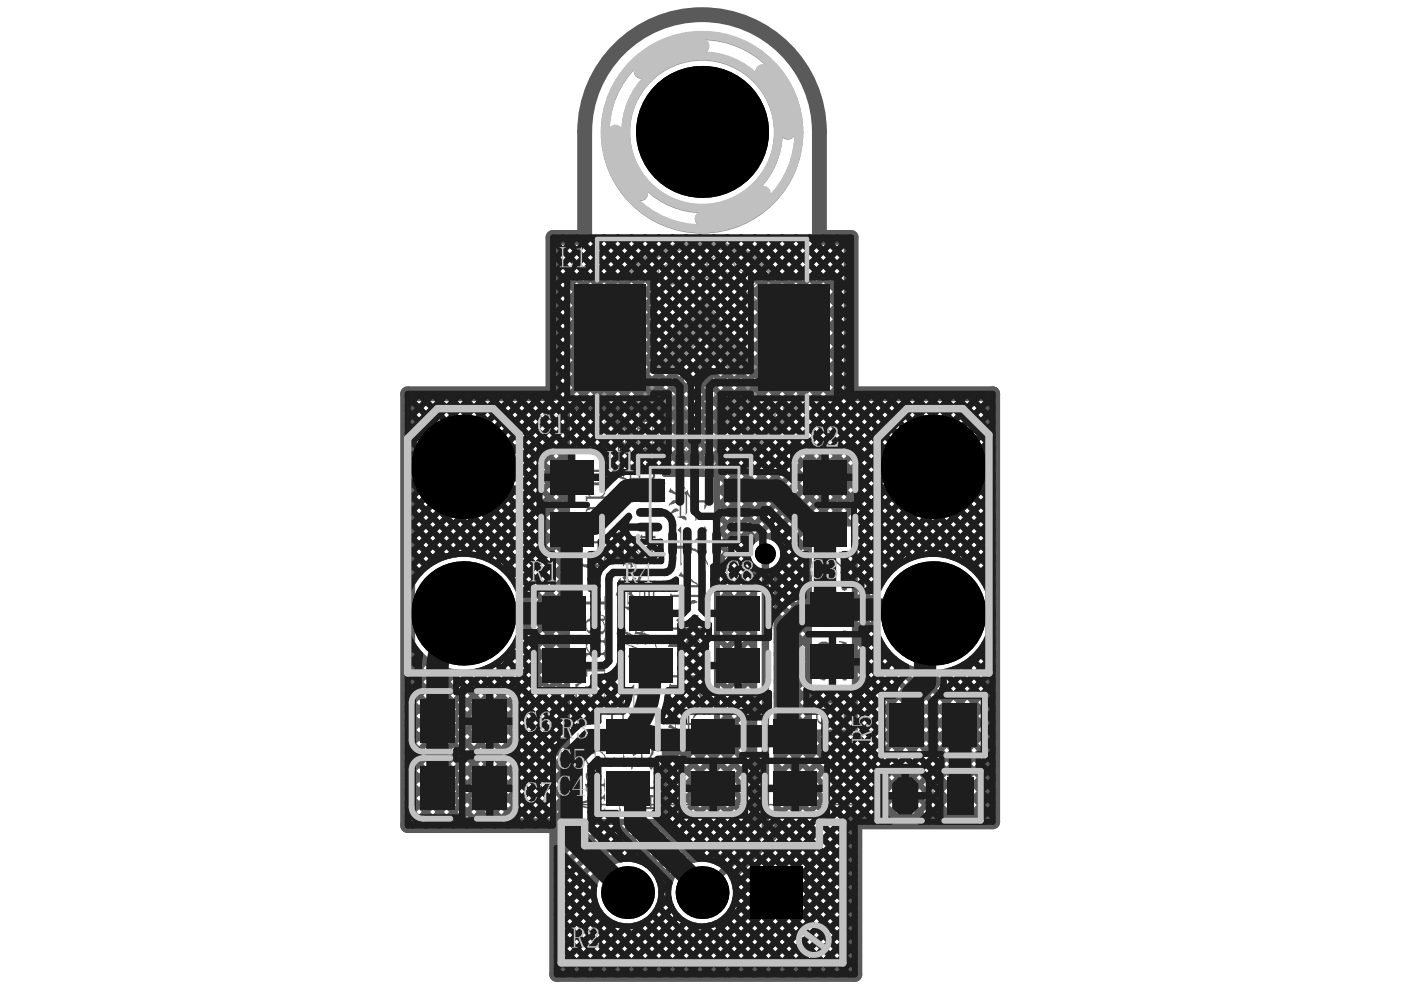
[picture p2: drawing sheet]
<svg xmlns="http://www.w3.org/2000/svg" width="297mm" height="210mm" viewBox="0 0 297 210" stroke-linecap="round" stroke-linejoin="round" font-family="sans-serif">
<g fill="none" stroke="#5a5a5a" stroke-width=".21">
<path d="M196.6 168.7h2.5M197.8 167.5v2.5"/>
<circle cx="197.8" cy="168.7" r=".79"/>
</g>
<path d="M118 170.6h62.8v36h-62.8z" fill="none" stroke="#5a5a5a" stroke-width=".31"/>
<path d="M131.3 10.4a24.9 24.9 0 0 1 27.1-5.4 24.9 24.9 0 0 1 15.3 23v22.3h6.8v33.2h30v90.8h-29.3v32.3h-63.2v-31.6h-31.6v-91.5h30.8v-33.2h6.5l.3-.2v-22.1a24.8 24.8 0 0 1 7.3-17.6z" fill="none" stroke="#5a5a5a" stroke-width="3.2"/>
<g fill="#8c8c8c">
<path d="M148 54.4h2.1v1.9a.73 .73 0 0 1-.2 .8 .73 .73 0 0 1-.7 .1l-1.1-.1 1.6-.1v-.6a.56 .56 0 0 0-.2-.5 .56 .56 0 0 0-.6-.1l-.8-.1 1.7-.1v-1.1z"/>
<path d="M145.7 54.8a.98 .98 0 0 1 1.1-.4 .98 .98 0 0 1 .7 1l-.2 .1a2.16 2.16 0 0 0-1.4 1.2 .86 .86 0 0 0 1 .4 .86 .86 0 0 0 .6-.8 .51 .51 0 0 1 .2 .6 .51 .51 0 0 1-.5 .3 .92 .92 0 0 1-1.2 .1 .92 .92 0 0 1-.2-1.2l.2-.1a1.58 1.58 0 0 0 1.2-.9 .77 .77 0 0 0-.8-.3 .77 .77 0 0 0-.6 .6l-.1 .1a.38 .38 0 0 1-.2-.4 .38 .38 0 0 1 .2-.3z"/>
<path d="M143 55.4l.6-.3a1.5 1.5 0 0 1 1.4-.2l-.8 .4 .5 2.5-.8-2.5z"/>
<path d="M156.9 55.8l1.6 .9-1.4 2.5 .5-1.3-1.2-.7 .8 .2a.57 .57 0 0 0 .8-.3 .57 .57 0 0 0-.5-.7l-.6-.4z"/>
<path d="M138 57.8l1.4 .3 .1-1.1 .2-.4 .1 1.6 .5 1.5-.9-.9z"/>
<path d="M160.7 58l.9 .8 .6 .7-.3-.1a.45 .45 0 0 0-.4-.3 .45 .45 0 0 0-.4 .3l-1.5 1.5 1.7-2.2z"/>
<path d="M136 58.7l.5 .4 1.2 1.4 .1 .4-.3 .6-.7 .4h-.6l-.8-.7-.8-1 1.7 1.3 .6 .1a.86 .86 0 0 0 .6-.7 .86 .86 0 0 0-.5-.9l-1-1.1z"/>
<path d="M161 60.9l.5-.1 .8 .3a.74 .74 0 0 0 1 .3 .57 .57 0 0 0 .1-.8 .57 .57 0 0 0-.7-.2 .26 .26 0 0 1-.4-.2 .26 .26 0 0 1 .3-.2 1 1 0 0 1 1 .5 1 1 0 0 1-.1 1.1l-.1 .1a2.44 2.44 0 0 1-1.7-.6 .62 .62 0 0 0-.5 .8 .62 .62 0 0 0 .7 .4l.5 .1a.56 .56 0 0 1-.5 .4 .56 .56 0 0 1-.5-.3 1.06 1.06 0 0 1-.4-1.6z"/>
<path d="M133.8 61.1h.3l.7 .5 1.3 1.3h-.2l-1.2-.9a.2 .2 0 0 0-.3-.2 .2 .2 0 0 0 0 .4l.5 2.2-1.6-1.1-.7-.8 .4 .1 1 .8a.22 .22 0 0 0 .4 .1 .22 .22 0 0 0-.1-.4l-.5-1.4z"/>
<path d="M131.8 63.5a1.65 1.65 0 0 1 1.4 .7l1 .9-1.2-.7z"/>
<path d="M131.3 64.1l.2 .1 1.3 1.3a1.02 1.02 0 0 1 .5 1h-1.3l-1.6-.4 .4-.2 1.2 .2a.49 .49 0 0 0 .7-.1l-1.2-1.4z"/>
<path d="M163.8 65.4l.4 .6a.62 .62 0 0 0 .3 .6 .62 .62 0 0 0 .7-.1l.4-.2-.6-1.4 .2 .1a.94 .94 0 0 0 1.2 .9 .45 .45 0 0 0 .3-.5 .45 .45 0 0 0-.3-.4l-.3-.8 .4 .3 .5 1.3-2.5 1.3z"/>
<path d="M130.1 66.9h.6l2.2 .8-.8 1.8 .2-.9a.61 .61 0 0 0 .1-.7 .61 .61 0 0 0-.7-.3l-.3 .3-.5 .9 .1-.8a.46 .46 0 0 0 .2-.5 .46 .46 0 0 0-.4-.3l-.5-.2-.7 1.5z"/>
<path d="M164.8 67.7l.9-.6 1.8-.5-.1 .2-1 .5 .3 .7a.77 .77 0 0 0 .5 .7 .77 .77 0 0 0 .8-.2h.3l-2.6 1.1a.64 .64 0 0 1 .8-.5v-.1a1.34 1.34 0 0 0-.4-1.5z"/>
<path d="M165.8 70.8l2.4-.7 .1-.9 .4 1.2v.9l-.1-.1a.59 .59 0 0 0-.2-.6 .59 .59 0 0 0-.7 0l-.4 .1a1.83 1.83 0 0 1-1.5 .1z"/>
<path d="M128.8 72.4a.7 .7 0 0 1 .8-.1 .7 .7 0 0 1 .4 .7l.1 .3a.64 .64 0 0 0 .3 .6 .64 .64 0 0 0 .7 0 .87 .87 0 0 0-.4-1.4 .62 .62 0 0 1 .7 .1 .62 .62 0 0 1 .2 .7 .91 .91 0 0 1-.9 1.1 .91 .91 0 0 1-.9-1.2 .5 .5 0 0 0-.5-.5 .5 .5 0 0 0-.4 .7l.1 .3a.29 .29 0 0 1 .4 .3 .29 .29 0 0 1-.3 .3l-.3-.4-.2-.5z"/>
<path d="M128.5 75.1l1.7-.1 1.1 .1-1.4 .2z"/>
<path d="M128.5 75.9l.2 .2a.5 .5 0 0 0 .1 .5 .5 .5 0 0 0 .5 .1h2.1l-2.4 .4-.2 .9-.3-1z"/>
<path d="M148.8 62.9l2.9 3.5 9.3 12a7.4 7.4 0 0 1-3.1 .2h-3.2l-2.4-2.8-2.5 2.8-4.1-.1 4-4.5a1 1 0 0 0 .5-1.3l-1.3-1.3-5.9 7.2-5.3-.1z"/>
<path d="M166.1 77.7l1.2 .1 1.5 .5-.4 .1-1.6-.3 1 1a1.06 1.06 0 0 1 .6 1.1l-1.2-.1-1.5-.4-.1-.2 1.7 .2a.21 .21 0 0 0 .3 0 .21 .21 0 0 0-.2-.3l-.6-.6a1.26 1.26 0 0 1-.7-1.1z"/>
<path d="M128.8 78.3l1.5 .4 1.5 .1-.5 .2a3.1 3.1 0 0 0-1.8 1.2h-.4l.6-.7a.34 .34 0 0 0 .3-.5l-1.1-.4z"/>
<path d="M145.9 83.2l.5-.1 .3 .6-.3-.2a.32 .32 0 0 0-.5-.1 .32 .32 0 0 0 .1 .5l.8 .8a.71 .71 0 0 1-1 .2l.6-.2a1.14 1.14 0 0 1-.6-1.4z"/>
<path d="M151.5 83.3h.3l-.1 1.2a.47 .47 0 0 1-.4 .6z"/>
<path d="M147.5 83.1a.63 .63 0 0 1 .8 .1 .63 .63 0 0 1 0 .9h-.1a.44 .44 0 0 0-.7 .2 .44 .44 0 0 0 .5 .6h.5a.67 .67 0 0 1-1.2-.2 .67 .67 0 0 1 .8-.9 .43 .43 0 0 0 0-.6 .43 .43 0 0 0-.6-.1z"/>
<path d="M158 90h.1a1.03 1.03 0 0 0 1.4 .6l.3 .3-.6 .3a.66 .66 0 0 0 1 .5h.1a.26 .26 0 0 1 .4 .2 .26 .26 0 0 1-.4 .2 2.27 2.27 0 0 1-2.4-1.9z"/>
<path d="M156.8 92.1h.3l-.2 .8-.2-.4z"/>
<path d="M156.5 90.3h.2l.7 .9 1.1 .9a.51 .51 0 0 1 .4 .3 .51 .51 0 0 1-.2 .6h-.2a.76 .76 0 0 1-1-.2 .52 .52 0 0 0 .3-.5 .52 .52 0 0 0-.3-.4l-.6-.6a.74 .74 0 0 1-.4-1z"/>
<path d="M137.6 91.4l.7 .2a.78 .78 0 0 0 1-.3 .78 .78 0 0 0-.2-1l.1-.3 .5 .3a.2 .2 0 0 0 .3 0 .2 .2 0 0 0 .1-.2l.2-.2 .1 .2a1.18 1.18 0 0 0 .2 1.6l-.1 .2-.2 .1a.29 .29 0 0 0-.4-.2 .29 .29 0 0 0-.2 .3l.2 .9-.2 .3a1.2 1.2 0 0 1-.3-1.3l-.1-.3-1.4 .2a.37 .37 0 0 1-.3-.5z"/>
<path d="M149.8 92.4l.1-.1a.4 .4 0 0 0 .7-.2l1 1.3a.35 .35 0 0 0-.4 .3 .35 .35 0 0 0 .4 .3l.9 .5-.2 .1-.9-.3 .3 1.1a1.26 1.26 0 0 1-.6-1.1l-.1-.2-.3 .3a.22 .22 0 0 1-.3-.2 .22 .22 0 0 1 .3-.2 .73 .73 0 0 0 .2-.7 .73 .73 0 0 0-.6-.5z"/>
<path d="M152.2 92.1h.1a3.3 3.3 0 0 0 1.6 1.7 .6 .6 0 0 0 0 1 .22 .22 0 0 1 .2 .2 .22 .22 0 0 1-.2 .2l-.8-.7 .1 1-.2-.2a3.3 3.3 0 0 0-1.1-1.8l.6 .2z"/>
<path d="M145.6 95.1v.5l-.2 .3z"/>
<path d="M144.7 91.6l.4 .2 .3-.8v.7a.21 .21 0 0 0-.1 .3 .21 .21 0 0 0 .3 .1 .21 .21 0 0 0 .1-.2l.3-.1 .1 .1a.61 .61 0 0 0-.4 .6 .61 .61 0 0 0 .4 .6l-.1 .1-.1-.1h-.3a1.05 1.05 0 0 0 .5 1.1l.5 .9a.48 .48 0 0 1-.4-.6l-.5-.5-.4 .8a.28 .28 0 0 1 0 .3 .28 .28 0 0 1-.3 .1l-.2-.2a.47 .47 0 0 0 0 .7 .29 .29 0 0 1-.3 .3 .29 .29 0 0 1-.3-.3v-.6a.55 .55 0 0 1-.8 .1l.6-.4a.34 .34 0 0 0 .4-.2 .34 .34 0 0 0-.2-.4l.1-.2a.93 .93 0 0 0 .4-.9 .93 .93 0 0 0-.6-.8l.1-.1 .5 .2a.3 .3 0 0 0 .4 .2 .3 .3 0 0 0 0-.5l-.1 .1a.38 .38 0 0 1-.3-.2 .38 .38 0 0 1 0-.4z"/>
<path d="M150.9 54.7l-.3 .5v.7l-.3 1.2a.32 .32 0 0 0 .4 0 .32 .32 0 0 0 .1-.4 .58 .58 0 0 1 .9-.6h.7l-.1 1.5 .6-2.9-.6-.1a1.06 1.06 0 0 0-1.4 .1zM151.1 54.9l.1-.1a1.03 1.03 0 0 1 1.3 .4 .68 .68 0 0 1-.5 .7 .68 .68 0 0 1-.8-.3l-.2-.4z"/>
<path d="M153.7 55.4l-.3 .5a1.41 1.41 0 0 0 1 2.1 1.41 1.41 0 0 0 1.6-1.8 1.33 1.33 0 0 0-2.3-.8zM154 55.7a.92 .92 0 0 1 1.1-.3 .92 .92 0 0 1 .5 1.2 1.06 1.06 0 0 1-1.6 1 1.06 1.06 0 0 1 0-1.9z"/>
<path d="M140.8 56.3l-.2 .4v.4l1.1 2.1v-.6a.84 .84 0 0 1 .1-1 .84 .84 0 0 1 1-.2l.1 .2a.57 .57 0 0 0 .5 .6l-.7-1.9a.77 .77 0 0 0-.7-.6 .77 .77 0 0 0-.7 .3zM141.1 56.5a.77 .77 0 0 1 1.1-.3 .65 .65 0 0 1 .2 .7 .65 .65 0 0 1-.7 .4 .49 .49 0 0 1-.7-.1 .49 .49 0 0 1 .1-.7z"/>
<path d="M162.2 63v.2a1.51 1.51 0 0 1 1.6 .7v.4l-.4 .8a1.34 1.34 0 0 0 .9-.9l.8-1.3 .1-.4zM163.8 63.1l.7-.1a.46 .46 0 0 1-.2 .5 .46 .46 0 0 1-.6-.1z"/>
<path d="M129.3 69.5l-.1 .2a1.55 1.55 0 0 0 .1 1.9l2.1 .5 .2-.2-.1-.1a1 1 0 0 1-.9-.7 1 1 0 0 1 .3-1.1l1.2 .2-.3-.3-1.5-.4zM129.5 69.7a.7 .7 0 0 1 .9 .3 .7 .7 0 0 1-.3 1 .5 .5 0 0 1-.6 .3 .5 .5 0 0 1-.2-.8z"/>
<path d="M166.2 72.1v.2a1.21 1.21 0 0 1 1.3 .5 .68 .68 0 0 1-.3 1h-.1a.64 .64 0 0 0-.8 .2h2.9l-.2-1.2a.85 .85 0 0 0-.4-1 .85 .85 0 0 0-1 .2zM167.9 72.3l.6-.2 .3 .5a.63 .63 0 0 1 0 .8 .63 .63 0 0 1-.7 .2l-.4-.5z"/>
<path d="M166.6 75.1a1.33 1.33 0 0 0-.1 1.8 1.33 1.33 0 0 0 1.8 .3 1.36 1.36 0 0 0 .7-2 1.36 1.36 0 0 0-2-.4zM166.8 75.3a1.2 1.2 0 0 1 1.4-.3 1.2 1.2 0 0 1 .7 1.3 1.2 1.2 0 0 1-1.5 .6 1.2 1.2 0 0 1-.8-1.4z"/>
<path d="M149.4 83.3a.95 .95 0 0 0-.2 1.1 .95 .95 0 0 0 1 .5 .53 .53 0 0 1-.7-.5h.1a.7 .7 0 0 0 .8-.4 .7 .7 0 0 0-.2-.9l-.4-.1zM149.7 83.3a.43 .43 0 0 1 .6 .1 .43 .43 0 0 1-.1 .6 .43 .43 0 0 1-.6 0v-.5z"/>
<path d="M160.7 85.8a.6 .6 0 0 0 .5 .8v.3a.36 .36 0 0 0 .6 0l.3 .1a.63 .63 0 0 0-.1 1l.7-.1a1.35 1.35 0 0 1 1.4-.2l-.1 .3a.65 .65 0 0 0-.1 .7 .65 .65 0 0 0 .6 .4v-1.1l.2-.1a.93 .93 0 0 0 1.1 .2v-.3a.34 .34 0 0 0-.2-.3 .34 .34 0 0 0-.4 .1 .7 .7 0 0 1-.9-.7h.6a1.72 1.72 0 0 0-1.3-1.1 .78 .78 0 0 1 .5 1l-.8 .1 .5-.5-.9 .3 .3-.4-.6 .2 .3-.8h-.2a1.32 1.32 0 0 1-1.9 .1zM162.3 87.1h.2l.2 .4-.4-.2z"/>
<path d="M133.5 85.4a.33 .33 0 0 0 0 .4 .33 .33 0 0 0 .4 .1 1.12 1.12 0 0 1 0 1.3l-.6-.5a.26 .26 0 0 0-.2 .4 .26 .26 0 0 0 .3 .2l.1 .2a1.35 1.35 0 0 0-.1 1.7l.8-.2-.3-.1a.49 .49 0 0 1-.3-.5 .49 .49 0 0 1 .4-.4 .53 .53 0 0 0 .3 .4 .53 .53 0 0 0 .6 0l-.4-.7 .2-.1a.25 .25 0 0 0 .3 .2 .25 .25 0 0 0 .2-.2 .25 .25 0 0 0-.2-.3l-.3-.6a1.38 1.38 0 0 1 .7 1.6l.4-.2 .3-.9-.4 .1v-.3l.9-.7a.35 .35 0 0 0-.4-.1 .35 .35 0 0 0-.3 .3l-.5 .4 .9-1.3-.2-.1-.3 .2 .1-.7a.31 .31 0 0 1-.3 .3 .31 .31 0 0 1-.3-.1l-.1-.4-.3 .1-.4 .9-.7-.6zM135.3 85.7l.1-.1-.5 .7z"/>
<path d="M132.7 74.7a16.1 16.1 0 0 0 32.2 0 16.1 16.1 0 0 0-32.2 0zM137.8 63.7l1.8-1.6 2-1.2 2.3-1 2.4-.5 2.4-.2 2.4 .1 2.4 .6 2.2 .9 2 1.2 2 1.7 1.5 1.8 1.3 2.1 1 2.2 .6 2.4 .2 2.5-.2 2.2-.7 3.3-1.8 .1-1.6 .4-2 .8-1.9 1.2-1.7 1.3-1.7 1.6-1.7 2-1.6 2.4-.5 .3-.4-.1-.5-.3-3.1-4.1-3-2.8-1.6-1.1-1.6-.8-1.5-.5-1.6-.3a1.46 1.46 0 0 1-1.5-.5l-.6-2-.2-2.1v-2.4l.3-1.9 .6-2.1 1-2 1.1-1.8z"/>
<path d="M131.8 58l-1.6 1.8-1.3 1.9-2 3.9-.8 2.2-.6 2.4-.4 4.6 .1 2.3 .4 2.4 .6 2.4 .8 2.1 1 2.3 1.2 2 2.8 3.3 1.7 1.4 1.8 1.3 1.9 1.2 2.3 1.1 2.2 .8 2.6 .6 2.2 .3 2.3 .1 2.4-.1 2.3-.4 2.1-.5 2.3-.9 2.1-1 2.1-1.3 3.4-2.8 1.5-1.8 1.4-1.9 1.2-2 .9-2 .7-2.1 .6-2.3 .3-2.2 .1-2.5-.4-4.6-.6-2.3-.8-2.2-.9-2.1-1.3-2.1-1.3-1.8-1.7-1.8-3.3-2.7-1.9-1.1-2.2-1-2.1-.8-2.4-.7-2.3-.3-2.1-.1-2.3 .1-2.2 .3-2.4 .6-2.5 .8-2.2 1.1-2 1.1-1.9 1.4zM126.8 74.7a22 22 0 0 1 44 0 22 22 0 0 1-44 0z"/>
<circle cx="166.2" cy="86.6" r=".32"/>
</g>
<path d="M148.8 9.8a18.3 18.3 0 0 0-12.9 5.4M161.7 15.3a18.1 18.1 0 0 1 5.3 12.8M130.5 28.1a18.3 18.3 0 0 0 5.4 13M161.8 41.1a18.4 18.4 0 0 1-13 5.3" fill="none" stroke="#8c8c8c" stroke-width="3.1"/>
<g fill="none" stroke="#8c8c8c" stroke-width="1.9">
<circle cx="148.9" cy="28.1" r="16.2"/>
<circle cx="148.9" cy="28.1" r="20.5"/>
</g>
<g fill="none" stroke="#5a5a5a" stroke-width="1.3">
<path d="M117.2 53.9l57.1 57.1M117.2 51l60 60M117.2 59.7l54.3 54.3M117.2 56.8l54.3 54.3M119.3 50.3l-2.1 2.1M119.4 50.3l60.8 60.7M122.2 50.3l-5 5M122.4 50.3l68.9 68.9M125.1 50.3l-7.9 7.9M125.3 50.3l68 68M128 50.3l-10.8 10.8M128.2 50.3l67.3 67.3"/>
<path d="M130.9 50.3l-13.7 13.7M131.1 50.3l67.1 67.1M133.8 50.3l-16.6 16.6M134 50.3l67.8 67.8M136.7 50.3l-19.5 19.5M136.9 50.3l73.6 73.6M139.6 50.3l-22.4 22.4M139.8 50.3l70.7 70.7M142.5 50.3l-25.3 25.3M142.7 50.3l67.8 67.8M145.4 50.3l-28.2 28.2M145.6 50.3l64.9 64.9"/>
<path d="M148.3 50.3l-31.1 31.1M148.5 50.3l32 32M151.2 50.3l-64.8 64.8M151.4 50.3l29.1 29.1M154.1 50.3l-67.7 67.7M154.3 50.3l26.2 26.2M157 50.3l-70.6 70.6M157.2 50.3l23.3 23.3M159.9 50.3l-36 36M160.1 50.3l20.4 20.4M162.8 50.3l-36 36M163 50.3l17.5 17.4"/>
<path d="M165.8 50.3l-36.1 36M165.9 50.3l14.6 14.5M168.7 50.3l-36.4 36.3M168.8 50.3l11.7 11.6M171.6 50.3l-36.4 36.3M171.7 50.3l8.8 8.7M174.5 50.3l-36.4 36.3M174.6 50.3l5.9 5.8M177.4 50.3l-36.5 36.4M177.6 50.3l2.9 2.9M180.3 50.3l-39.4 39.3M180.5 56l-39.6 39.4"/>
<path d="M180.5 53.1l-39.6 39.4M180.5 58.9l-39.6 39.4M117.2 68.5l18.2 18.1M117.2 65.6l21.1 21M117.2 74.3l12.1 12M117.2 71.4l15.3 15.2M117.2 77.2l9.2 9.1M117.2 62.6l54.3 54.3M180.5 70.5l-30.1 30M180.5 67.6l-33 32.9M180.5 76.3l-28.5 28.4M180.5 73.4l-28.5 28.4"/>
<path d="M180.5 64.7l-35.9 35.8M180.5 79.2l-28.5 28.4M180.5 61.8l-38.8 38.7M86.4 89.9l33.8 33.8M86.4 84.1l33.8 33.8M86.4 87l33.8 33.8M86.4 92.8l33.8 33.8M86.4 95.7l33.8 33.8M86.4 98.6l33.8 33.8M88.7 83.5l31.5 31.5M89 83.5l-2.6 2.6M91.6 83.5l28.6 28.6"/>
<path d="M91.9 83.5l-5.5 5.5M94.5 83.5l25.7 25.7M94.8 83.5l-8.4 8.4M97.4 83.5l22.8 22.8M97.7 83.5l-11.3 11.3M100.3 83.5l19.9 19.9M100.6 83.5l-14.2 14.2M103.2 83.5l17 17M103.5 83.5l-17.1 17.1M106.2 83.5l14 14.1M106.4 83.5l-20 20M109.1 83.5l11.1 11.2"/>
<path d="M109.3 83.5l-22.9 22.9M112 83.5l8.2 8.2M112.2 83.5l-25.8 25.8M114.9 83.5l5.3 5.3M115.1 83.5l-28.7 28.7M117.2 83l3.4 3.3M117.2 80.1l6.3 6.2M120.2 90l-33.8 33.8M120.2 92.9l-24.9 24.9M120.2 98.7l-19 19.1M120.2 95.8l-21.6 21.6M131.5 86.3h-11.3v88h20.7v-15h11.1v-58.8h-11.1v-13.9h-9.4"/>
<path d="M140.9 89.2l30.6 30.6M140.9 95l5.5 5.5M140.9 92.1l8.4 8.4M140.9 97.9l2.6 2.6M180.5 82.1l-28.5 28.4M181.7 83.5l28.8 28.7M182 83.5l-30 29.9M184.6 83.5l25.9 25.8M184.9 83.5l-32.9 32.8M187.5 83.5l23 22.9M187.8 83.5l-35.8 35.7M190.4 83.5l20.1 20"/>
<path d="M190.7 83.5l-38.7 38.6M193.3 83.5l17.2 17.1M193.6 83.5l-30.3 30.3M196.2 83.5l14.3 14.2M196.5 83.5l-31.4 31.4M199.1 83.5l11.4 11.3M199.4 83.5l-33.4 33.3M202 83.5l8.5 8.4M202.3 83.5l-27.5 27.5M204.9 83.5l5.6 5.5M205.2 83.5l-27.5 27.5M207.8 83.5l2.7 2.6"/>
<path d="M208.1 83.5l-27.5 27.5M210.5 89.8l-29.3 29.2M210.5 95.6l-29.3 29.2M210.5 92.7l-29.3 29.2M210.5 86.9l-29.3 29.2M210.5 84l-29.3 29.2M210.5 98.5l-29.3 29.2M86.4 118.9l2.6 2.6M86.4 101.5l17.1 17M86.4 113.1l5.9 5.9M86.4 104.4l13.1 13.1M86.4 110.2l7.9 7.9"/>
<path d="M86.4 107.3l10.3 10.2M86.4 116l4.1 4.1M120.2 101.6l-16.9 16.9M120.2 107.4l-13.3 13.4M120.2 116.1l-9.9 10M120.2 113.2l-10.8 10.8M120.2 110.3l-11.9 12M120.2 104.5l-15 15M120.2 119l-9.4 9.4M152 106.1l8.2 8.2M152 103.2l10.5 10.4M152 111.9l6.6 6.6"/>
<path d="M152 109l6.8 6.8M152 114.8l7.9 7.9M152 117.7l7.9 7.9M158.6 118.4l-6.6 6.6M165.4 119.5l6.1 6.1M166.1 117.2l5.4 5.5M171.5 117.1l-6.9 6.9M171.5 111h9.7v44.3h-9.7zM171.5 114.2l-6.9 6.9M181.2 112.1l8.4 8.3M181.2 115l7 6.9M181.2 117.9l5.8 5.7"/>
<path d="M210.5 115.9l-4.5 4.5M210.5 113l-6.2 6.2M210.5 118.8l-3 3.1M210.5 104.3l-13.1 13.1M210.5 101.4l-16.7 16.7M210.5 110.1l-8.2 8.2M210.5 107.2l-10.4 10.4M86.4 125.7v-42.2h30.8v-33.2h63.3v33.2h30v90.8h-29.3v32.3h-63.2v-31.6h-31.6v-40.6M86.4 121.8l1.3 1.3M86.4 136.3l33.8 33.8M86.4 139.2l33.8 33.8M87.7 137l-1.3 1.3"/>
<path d="M89 138.6l-2.6 2.6M106.9 139.3l13.3 13.4M108.3 137.8l11.9 12M109.4 136.1l10.8 10.8M109.8 124.9l10.4 10.4M110.3 134l9.9 10M110.8 131.7l9.4 9.4M110.9 128.8l9.3 9.4M120.2 121.9l-9.3 9.4M120.2 124.8l-10.4 10.5M120.2 130.6l-33.8 33.8M120.2 127.7l-33.8 33.8"/>
<path d="M120.2 133.5l-33.8 33.8M120.2 136.4l-33.8 33.8M120.2 139.3l-33.8 33.8M152 120.6l7.9 7.9M152 123.5l7.9 7.9M152 135.1l7.9 7.9M152 132.2l7.9 7.9M152 126.4l7.9 7.9M152 129.3l7.9 7.9M152 138l7.9 7.9M159.7 120.2l-7.7 7.7M159.9 122.9l-7.9 7.9"/>
<path d="M159.9 137.4l-7.9 7.9M159.9 128.7l-7.9 7.9M159.9 125.8l-7.9 7.9M159.9 134.5l-7.9 7.9M159.9 131.6l-7.9 7.9M159.9 120.4v54.5l-7.9 7.9M164.6 124.5l6.9 6.9M164.6 121.6l6.9 6.9M164.6 127.4l6.9 6.9M164.6 133.2l6.9 6.9M164.6 136.1l6.9 6.9M164.6 130.3l6.9 6.9"/>
<path d="M164.6 139l6.9 6.9M164.6 120.4v55.4M171.5 128.7l-6.9 6.9M171.5 125.8l-6.9 6.9M171.5 120l-6.9 6.9M171.5 137.4l-6.9 6.9M171.5 122.9l-6.9 6.9M171.5 131.6l-6.9 6.9M171.5 134.5l-6.9 6.9M181.2 123.7l4.2 4.1M181.2 120.8l4.8 4.8M181.2 126.6l4 3.9"/>
<path d="M181.2 129.5l4.7 4.6M181.2 132.4l29.3 29.2M181.2 135.3l29.3 29.2M181.2 138.2l29.3 29.2M185.2 129.6l-4 3.9M185.4 132.3l-4.2 4.1M185.8 126l-4.6 4.6M186 134.6l-4.8 4.7M187 136.5l-5.8 5.7M188.2 138.2l-7 6.9M189.6 139.7l-8.4 8.3M206 139.7l4.5 4.5"/>
<path d="M207.5 138.3l3 3M208.7 136.6l1.8 1.8M209.6 134.6l.9 .9M209.8 126.1l.7 .7M210.5 121.8l-1.8 1.8M210.5 124.7l-.9 .8M210.5 133.4l-.7 .6M210.5 136.3l-54.6 54.5M210.5 139.2l-67.5 67.4M86.4 145l30.1 30 3.7-3.7M86.4 156.7l18.4 18.3 15.4-15.3M86.4 150.9l24.2 24.1"/>
<path d="M86.4 153.8l21.3 21.2 12.5-12.4M86.4 142.1l41.8 41.8M86.4 147.9l27.2 27.1 6.6-6.6M90.5 140l-4.1 4.1M92.3 141.2l-5.9 5.8M94.3 142l-7.9 7.9M95.3 142.3l24.9 24.9M96.7 142.6l-10.3 10.2M98.6 142.7l21.6 21.6M99.5 142.6l-13.1 13.1M101.2 142.4l19 19M103.3 141.6l16.9 16.9"/>
<path d="M103.5 141.6l-17.1 17M105.2 140.6l15 15M120.2 148.1l-27 26.9-6.8-6.7M120.2 145.2l-29.9 29.8-3.9-3.8M120.2 153.9l-21.2 21.1-12.6-12.5M120.2 151l-24.1 24-9.7-9.6M120.2 142.3l-32.8 32.7-1-.9M120.2 156.8l-18.3 18.2-15.5-15.4M141.3 159.3l17.1 17M143.9 159.3l-3 2.9M144.2 159.3l15.7 15.6M146.8 159.3l-5.9 5.8"/>
<path d="M147.1 159.3l12.8 12.7M149.7 159.3l-8.8 8.7M150 159.3l9.9 9.8M152 158.3l7.9 7.9M152 149.6l7.9 7.9M152 146.7l7.9 7.9M152 152.5l7.9 7.9M152 143.8l7.9 7.9M152 140.9l7.9 7.9M152 155.4l7.9 7.9M159.9 151.9l-19 19M159.9 149l-7.9 7.9"/>
<path d="M159.9 154.8l-27.3 27.3M159.9 143.2l-7.9 7.9M159.9 146.1l-7.9 7.9M159.9 140.3l-7.9 7.9M159.9 157.8l-24.7 24.6M164.6 147.7l26.6 26.6M164.6 144.8l6.9 6.9M164.6 150.6l23.7 23.7M164.6 153.5l20.8 20.8M164.6 141.9l6.9 6.9M164.6 156.4l17.9 17.9M164.6 159.3l16.6 16.6"/>
<path d="M171.5 140.3l-6.9 6.9M171.5 149.1l-6.9 6.8M171.5 143.2l-6.9 6.9M171.5 146.2l-6.9 6.8M171.5 154.9l-6.9 6.8M171.5 152l-6.9 6.8M174 155.3l-9.4 9.3M175.1 155.3l19 19M176.9 155.3l-12.3 12.2M178 155.3l19 19M179.8 155.3l-15.2 15.1M181 155.3l18.9 19"/>
<path d="M181.2 144l29.3 29.2M181.2 146.9l27.4 27.4M181.2 141.1l29.3 29.2M181.2 149.8l24.5 24.5M181.2 152.7l21.6 21.6M191.3 140.9l-10.1 10.1M193.3 141.8l-12.1 12.1M193.8 142l16.7 16.7M195.5 142.5l-30.9 30.8M197.4 142.7l13.1 13.1M198.2 142.7l-33.6 33.6M200.1 142.5l10.4 10.4"/>
<path d="M201.8 142.1l-45.9 45.8M202.3 141.9l8.2 8.1M204.3 140.9l6.2 6.2M210.5 147.9l-26.4 26.4M210.5 153.7l-20.6 20.6M210.5 150.8l-23.5 23.5M210.5 145l-61.7 61.6M210.5 142.1l-64.6 64.5M210.5 159.5l-14.8 14.8M210.5 156.6l-17.7 17.7M118 179.5l8.1 8M118 176.6l8.9 8.9"/>
<path d="M120.2 165.5l-9.6 9.5M120.2 174.2l-2.2 2.2M121.5 174.3l8.5 8.5M123.1 174.3l-5.1 5M124.4 174.3l7.9 7.8M126 174.3l-8 7.9M127.3 174.3l8.3 8.2M128.9 174.3l-10.9 10.8M130.2 174.3l12.1 12M131.8 174.3l-13.8 13.7M133.1 174.3l10.3 10.3M134.7 174.3l-16.7 16.6"/>
<path d="M136 174.3l9 8.9M137.6 174.3l-19.6 19.5M138.9 174.3l8.1 8M140.9 170.5l11.7 11.6M140.9 161.8l16.1 16M140.9 173.4l8.8 8.7M140.9 164.7l14.6 14.5M140.9 167.6l13.2 13.1M159.9 166.5l-20.2 20.1M159.9 172.3l-9.9 9.9M159.9 163.6l-21.2 21.2M159.9 169.4l-13 12.9"/>
<path d="M159.9 160.7l-22.7 22.7M161.8 179.7l19.4 19.4M163.2 178.2l18 18M164 177.5l-8.7 8.6M164.5 176.6l16.7 16.7M164.6 168l16.6 16.6M164.6 170.9l16.6 16.6M164.6 162.2l16.6 16.6M164.6 165.1l16.6 16.6M164.6 173.8l16.6 16.6M181.2 177.1l-29.5 29.5M181.2 180l-26.6 26.6"/>
<path d="M210.5 162.4l-11.9 11.9M210.5 168.2l-6.1 6.1M210.5 165.3l-9 9M210.5 171.1l-3.2 3.2M118 182.4l7.9 7.9M118 185.3l21.3 21.3M118 191.1l15.5 15.5M118 188.2l18.4 18.4M118 194l12.6 12.6M118 199.8l6.8 6.8M118 196.9l9.7 9.7M125.9 188.8l-7.9 7.9"/>
<path d="M126.2 191.4l-8.2 8.2M127.2 193.4l-9.2 9.1M128.6 194.9l-10.6 10.5M130.4 195.9l-10.7 10.7M132 196.3l10.3 10.3M132.8 196.4l-10.2 10.2M134.7 196.2l10.5 10.4M136.8 195.4l-11.3 11.2M136.8 195.4l11.3 11.2M138.4 194l12.6 12.6M139.5 192.3l14.4 14.3M139.8 186.7l1.9 1.9"/>
<path d="M140.2 190l2.1 2.1M141.8 190.4l-2.6 2.6M141.9 187.3l-1.7 1.7M142.5 192.6l-14.1 14M143.7 194.3l-12.4 12.3M145.3 195.5l-11.1 11.1M146 195.8l10.8 10.8M147.5 196.3l-10.4 10.3M149.5 196.4l10.2 10.2M150.4 196.2l-10.4 10.4M151.8 195.8l10.8 10.8M153.5 194.7l12 11.9"/>
<path d="M154.9 193.1l13.5 13.5M155.8 191.1l15.5 15.5M156 185.5l21.1 21.1M156 188.4l18.2 18.2M157.4 184l22.6 22.6M158.9 182.6l22.3 22.3M160.3 181.1l20.9 20.9M181.2 188.7l-17.9 17.9M181.2 197.4l-9.2 9.2M181.2 191.6l-15 15M181.2 194.5l-12.1 12.1M181.2 182.9l-23.7 23.7"/>
<path d="M181.2 185.8l-20.8 20.8M118 202.7l3.9 3.9M118 205.6l1 1M181.2 200.3l-6.3 6.3M181.2 206.1l-.5 .5M181.2 203.2l-3.4 3.4"/>
</g>
<path d="M162.3 117.4v58.4l-13.5 13.4" fill="none" stroke="#5a5a5a" stroke-width="1.6"/>
<g fill="#5a5a5a">
<path d="M173.5 150.6a2.17 2.17 0 0 1 2.8 .4l2.6 2.4v-2.2a.81 .81 0 0 0-1-.8v-.3l1.6 .3v3.3h-.8l-.1-.3-.5-.1-.3-.5-.5-.3a3.4 3.4 0 0 0-3-1.6h-.3v.1a.85 .85 0 0 0-.7 1v.2a.92 .92 0 0 0 .6 .8 .92 .92 0 0 0 1-.2v.1h.3v.2a.6 .6 0 0 1-.8 .6l-.3-.1a1.86 1.86 0 0 1-1.1-2.1h.2v-.5z"/>
<path d="M173.5 141.1a2.17 2.17 0 0 1 2.8 .5l2.6 2.3v-2.2a.81 .81 0 0 0-1-.8v-.3l1.6 .3v3.4h-.8l-.1-.4-.5-.1v-.2l-.8-.6a3.4 3.4 0 0 0-3-1.6h-.3v.2a.85 .85 0 0 0-.7 .9v.2a.92 .92 0 0 0 .6 .8 .92 .92 0 0 0 1-.2v.2h.3v.1a.6 .6 0 0 1-.8 .7l-.3-.2a1.86 1.86 0 0 1-1.1-2h.2v-.5z"/>
<path d="M173.5 136.4a2.17 2.17 0 0 1 2.8 .4l2.6 2.4v-2.2a.81 .81 0 0 0-1-.8v-.3l1.6 .3v3.3h-.8l-.1-.3-.5-.1v-.2l-.8-.6a3.4 3.4 0 0 0-3-1.6h-.3v.1a.85 .85 0 0 0-.7 1v.1a.92 .92 0 0 0 .6 .9 .92 .92 0 0 0 1-.2v.1h.3v.2a.6 .6 0 0 1-.8 .6l-.3-.1a1.86 1.86 0 0 1-1.1-2.1h.2v-.5z"/>
<path d="M178.6 133.8a.61 .61 0 0 1 .9 .2v.2h.2l-.2 .4-.5 .2-.4-.2v-.3h-.2z"/>
<path d="M173.2 126.6l.5 .1v2.7h2.5l-.3-.1a1.71 1.71 0 0 1 0-2.4l.4-.2v-.1h.7v-.2l1.2 .2a1.74 1.74 0 0 1 1.3 2l-.2 .5a1.13 1.13 0 0 1-1.5 .8v-.2h-.2l.2-.4h.6v.1a.63 .63 0 0 0 .8-.8l.1-.1-.1-.5a.56 .56 0 0 0-.6-.6v-.2h-.2a2.37 2.37 0 0 0-2.4 .3v.2h-.1a1.31 1.31 0 0 0 .6 1.7v.3l-3.3-.1z"/>
<path d="M178.6 124.4a.61 .61 0 0 1 .9 .1v.2h.2l-.2 .5-.5 .1-.4-.1v-.4h-.2z"/>
<path d="M173.5 117.4a2.17 2.17 0 0 1 2.8 .5l2.6 2.4v-2.2a.81 .81 0 0 0-1-.8v-.3l1.6 .3v3.3h-.8l-.1-.3-.5-.2-.3-.5-.5-.3a3.4 3.4 0 0 0-3-1.6h-.3v.2a.85 .85 0 0 0-.7 .9v.2a.92 .92 0 0 0 .6 .8 .92 .92 0 0 0 1-.2v.2h.3v.2a.6 .6 0 0 1-.8 .6l-.3-.2a1.86 1.86 0 0 1-1.1-2h.2v-.5z"/>
<path d="M173 113.6h6v-.1h.2v-.8h.3v2.7h-.3v-.8l-.3-.2v-.1h-4.9v.1h-.2v1h-.1v-.8h-.2v-.3z"/>
<path d="M143.6 112.4l.8-.8v4.1h.7v-.2l.7-.1 .7-.5h.3a6.1 6.1 0 0 0 2.5-3.3l.3 .1v.4l.4 .3-.2 .3a8.2 8.2 0 0 1-3.8 2.8l-.8 .2 .2 .1a2.29 2.29 0 0 1 1.7 .5 4 4 0 0 1 2.1 1.4l.9 1.8 .2 .6h-.2a5.1 5.1 0 0 0-1.9-2.7l-.1-.1a7 7 0 0 0-3.2-1h-.5v2.9l.2 .4-.3 .4v-3.7h-2.7l.5-.9 .3 .3h1.9v-2.7z"/>
<path d="M124.2 164h.2v-.2h.4a.32 .32 0 0 1 .3 .4 .32 .32 0 0 1-.3 .3h-.3l-.1 .3h.1l.2 .6 .3 .2 .1 .3h.4v.1l.3 .2h2.2v-.2h.1v-.9h.2v2.7h-.2v-1h-.1v-.1h-3.3l-.2 .3h-.1v.8h-.2v-1.1l-.2-.5h1.3a2.01 2.01 0 0 1-1.1-2.2z"/>
<path d="M124.2 154.8l1.1-.1 .2 .3a1.27 1.27 0 0 0-1 1.9v.1a1.03 1.03 0 0 0 1.1 0v-.1h.2v-.5h.1v-.5h.2l.2-.4a1.13 1.13 0 0 1 1.5-.8l.5 .6v.5h.2v.6h-.2v.6h-.2l.2 .7h.2l-1.5 .1 .2-.3h.3l.3-.5h.2l.1-.3v-.8a.81 .81 0 0 0-.7-.9l-.7 .5v.3h-.1l-.3 .9a1.07 1.07 0 0 1-1.3 1h-.2l-.6-.8v-1.4h.2v-.5h-.2z"/>
<path d="M173.3 146.9v.5l.7 .5v.1a9 9 0 0 0 4.1 .2l.8-.3v-.2a.71 .71 0 0 0 .3-.9h-.2v-.2a5.9 5.9 0 0 0-3.1-.6l-1.9 .3v.2zM173.3 146.3h.2v-.1a4.4 4.4 0 0 1 3.2-.8 2.86 2.86 0 0 1 2.6 1.1l.2 .3a1.83 1.83 0 0 1-1.3 2h-.1a4.7 4.7 0 0 1-3.8-.1l-.5-.2-.5-.6a.79 .79 0 0 1-.1-1.1z"/>
<path d="M142.7 150.6l.6-.7v4.5h.3v.1l1.3 .7 .9 .7v-2.2h-1.5l.3-.8 .3 .4h.9v-1.8l-.4-.5 .8-.6v2.9h3.1a1.08 1.08 0 0 1 1.1 .7h-.3l-.1 .4h-.2l-.3 .9-.2-.5a1.03 1.03 0 0 0 0-1.1h-3.1v2.2l.3 .4-.5 .4-.8-.6-.1-.3h-.4v-.2l-.4-.3-1-.5v1.9l.2 .5-.3 .5v-2.9l-1.6-.6 .5-.6 1.1 .6v-3zM148.1 150.3l.3-.2v-.2l.4-.1 .7 .1-.2 .4a6.6 6.6 0 0 0-2.2 2l-.3 .2 .3-.8 .5-.5zM147.1 154.4l.2 .4h.1l.5 .8 .6 .5 1.1 1.6h-.3l-.1-.3-.5-.4a5.1 5.1 0 0 0-2.2-1.8z"/>
<path d="M143.6 140.9l.8-.6v.3l1.3 2.6h3.3l.3-.4v-1.7a1.63 1.63 0 0 0-1.4-.3l-.5-.2v-.1h.3a1.25 1.25 0 0 0 1.5-.5l.3 .2 .3 .4v2.6l-.2 .3-.3 .1h-7.6l.5-.8 .3 .4h2.9v-.4l-.3-.3a3.2 3.2 0 0 0-1.5-1.6zM142.1 144.9l.3 .3h7.6l.1 .6h-2l.3 1 .3 .3 .3 .8h.2v.1l-.7 .5-.3-1.6-.5-1.1h-3v2.2l-.3 .4v-2.6h-2.7z"/>
<path d="M142.1 136.2l.3 .3h1.4v-.3l-.3-.3 .6-.6v1.2h1.1v-.3h.2l.1-.5 .3-.1v-.2l.5-.1v.1h.3l.2 .3h-.3v.2h-.3v.2h-.4l-.1 .3-.5 .1h4.9l.3 .7h-4.6l.5 .1 1.9 1.4 .2 .4h-.2a9.9 9.9 0 0 0-3.6-1.9h-.5v1.4l-.3 .3v-1.7h-2.2zM142.1 132.7l.1 .4h1.6v-1.2l-.5-.4 .8-.7v2.1l.5-.2a6.4 6.4 0 0 0 3.1-2l.2-.3h.2v.4l.1 .4h.2v.1h-.2a10 10 0 0 1-3.9 1.8h5.7l.3 .6-5.1-.2v.2l.6 .1v.2l1.5 .8 .1 .3 1 .8 .1 .3h-.1l-.2-.3-1.6-1.1-2.3-1h-.2v1.1l-.3 .4v-1.8l-2.2 .2z"/>
<path d="M143.8 129.1l.5-.3a6.5 6.5 0 0 1 2.8-1.6h.3v.2l.5 .1v.2h-.2v.1h-.4v.2h-.7v.2h-.4v.1l-.8 .2-1.5 .8zM144.4 121.2l.3 .6 .7 .2v.2l1.2 .6 .5 .5a.84 .84 0 0 1 .8 .6l.3 .2h1.1v-1.8l-.5-.6 .8-.8v8.5l-.3 .3v-3.1h-7.4l.3-.8 .3 .3h6.8v-1.6h-7.4l.3-.8 .3 .4h5.4l-1.9-1.1-1.4-.7-.8-.1z"/>
<path d="M141.7 107h.2a1.12 1.12 0 0 1 .7-.9 1.12 1.12 0 0 1 1.2 .3l-.3 .1v.2l-1.4 .3v.2h-.4zM142.1 108.7l.3-.1a1.08 1.08 0 0 1 1.1-.8l.4 .3-.1 .3h-.5v.2h-.3l-.9 .6-.2-.1h.2zM142.2 103.4l.2 .5 .6 .3v.1l1.1 .8v-1.9l-.5-.5 .8-.6 .2 .6h.1l.5 .8 .3 .2-1.1-.5v6.3v-.1a.85 .85 0 0 1 1.1 .5v.1h.2h-.2v.3h-.3v-.1l-.6-.2v-.1l-1-.2v-.2h.5v-4.2l-2.4-1zM145.1 104.5l.7-.6 .2 .9h.2l.6 1.3 .2-.4 .1 .4h.3v-2.6l-.6-.4 .8-1v4h2l.4 .1 .3 .5v.2l-.5 .3-.2 .6-.3 .2v-1h.2l-.2-.5h-1.7v3.5l.1 .2-.3 .3v-4h-.9l.3-.3-1.1-1.4v3.9l-.3 .5v-4.2z"/>
<path d="M131 164.8l.6-.6 .2 .4 .6 .5h.3l.3 .3 .7 .2 .3 .3h.3a2.69 2.69 0 0 1 2.4-1.4l.6 .1 .2 .3h.1l.2 .7h.1a1.24 1.24 0 0 0-.7 .9h-.2v-.5a.59 .59 0 0 0 .1-.7 .59 .59 0 0 0-.7-.2l-1.1 .2-1.1 .9-2.7-1.1v1.7h7.4l.3 .5h-8.2l.3-.5v-1.7zM131 168.4l.5-.5 .1 .4h1.6l.2 .1h.4l.7 .5 .1 .5-.4 .3-.4 .6v-.5a.71 .71 0 0 0-.3-.9h-.5v-.2h-1.5v1.6h.6v.2a3.9 3.9 0 0 1 2.5 1.4l.7 .8-1-.7v-.1l-1.1-.6-1.7-.5 .1 1.2-.3 .4v-3.7zM135.3 168.3l.1 .3h3l.2 .4h-.5v2.1h.6l.2 .5h-4.1l.3-.5v-2.1l-.3-.1zM135.4 169v2.1h2.4v-2.1z"/>
<path d="M131 162.1l.6-.5a.4 .4 0 0 1 .4-.3 .4 .4 0 0 1 .4 .3h.2l-.2 .3h-.5v.2h-.3l-.6 .5-.2-.2h.2zM131.5 155.6l.8-.6v3.5l2 .9v-1.4h-1.4l.3-.8 .3 .3h.8v-.9l-.5-.5 .8-.6v2h1.3v-1.6l-.5-.6 .8-.6v2.8h1.6l.3 .5h-1.9v2.4l.2 .1-.5 .3v-2.8h-1.3v1.4l.3 .5-.6 .5-.1-.5-1.9-1v1.3l.1 .3-.3 .3v-2h-.5v-.2l-1.1-.3 .5-.8 .2 .3 .9 .5v-2.2zM138.1 154.5h.2v.3h.1l.3 .5h.2l-.2 3.6-.1 .8-.5 .7v.3l-.6 .5-.2 .4 .6 .5v.2l.7 .3-.5 .6h-.2l-.4-.9-.5-.5h-3l.2 1.1-.4 .3v-1.4l-.4-.3 .6-.5 .2 .3h3l.6-1.1a1.8 1.8 0 0 0 .3-1.6l.2-.1v-2.7h-.2z"/>
<path d="M131.5 146.6l.8-.6v3.6l.1 .2 .2-1 .4-1.2a.86 .86 0 0 1 1.2-.8l-.2 .5-.3 .1-.2 .5h-.1l-.2 .6h-.2l-.1 .7h-.2l-.1 .7a2.22 2.22 0 0 1 1.1 1.3v.2h.1v.4h.2l.2 1.3-.2-.3a4 4 0 0 0-1.6-2.4v-.1h-.1v2.5l-.4 .3v-3l-1.4-.3 .5-.8v.2l.5 .1v.2l.4 .1v-2.3zM135.6 148.7l.3 .3 1.9-.2 .3 .7h-.6v2.2h.6l.2 .6a7 7 0 0 0-3 0l.3-.6v-2.2l-.3-.3zM135.7 149.5v2.2h1.5v-2.2zM133.7 145.8l.8-.7v1.7h3.6a1.63 1.63 0 0 1 1.1 .9l-.6 .5-.2 .8h-.1v-1.1l.1-.2h-.1v-.3h-3.8v5.5l.1 .5-.3 .3v-7.2z"/>
<path d="M131.3 137.8l.2-.2a.79 .79 0 0 1 1.1-.1l-.2 .3h-.3v.1l-1.1 .7v-.3h.2zM131.6 135.3h.7l.1 .1 1 .2v.3h.1l-.1 .5-.5-.2-.2-.3-.4-.2v-.1l-.7-.2zM133.8 131.9h.2a.4 .4 0 0 1 .4-.3 .4 .4 0 0 1 .4 .3l-.5 .4-.9 1.7v-.6zM133.5 138.6a1.13 1.13 0 0 1 1.3-.5l-.2 .5h-.3v.1l-.8 .4-.1 .3h-.4h.2v-.3zM131.5 132.3l.6-.7 .2 1.1h.1l.2 .5a.83 .83 0 0 0 .9 1 4.3 4.3 0 0 1 1.6 2.2l.2 .3h-.2a3.5 3.5 0 0 0-1.6-1.9l-.8-.3h-1.2l-.2-.2-.6 .2 .3-1 .3 .3h1l.3 .2-.2-.5h-.1zM132.3 136.4l.7 .1 .5 .3h.5l1.9 .8a7 7 0 0 0 3 .3v.2a.6 .6 0 0 1-.8 .6v-.1h-.6v-.2h-.2l-.6 .5v.5h-.2v-.5a.6 .6 0 0 0-.6-.8v-.2h-.3l-1.1-.6h-.3l-1.6-.8h-.3zM135.3 135.6h.6l.1 .1a.73 .73 0 0 1 .8 .2 .73 .73 0 0 1 .2 .8h-.3l-.3-.5-1.1-.5zM134.9 132.3l.8-.7v.7l.2 .3h.1v.3h.2v.3l.3 .5a5.4 5.4 0 0 0 2.1-2.4v-.1h.1l.2 .4 .3 .2h-.1v.1a4.1 4.1 0 0 1-2.6 1.9l-.3 .2 1 .5a2.01 2.01 0 0 1 1.4 1.1l.8 1.7h-.3a4.3 4.3 0 0 0-1.6-2.2l-1-.5h-.9l-.2-.1h-.8l-.1 .1 .3-.9a.9 .9 0 0 0 1.4 0h.2l-.2-.3z"/>
<path d="M131 123.1l.6-.6v3.3h.7v-3l-.4-.3 .7-.7a1.52 1.52 0 0 0 .8 1.2v.1l-.8-.3v5.8a.71 .71 0 0 1 .9 .4v.4h-.3v-.1l-.5-.2v-.1l-.8-.2v-.2h.4v-2.3h-1.8l.3-1 .4 .5h.3v-2.2zM134.2 122.5h.7v.1h-.1l-.2 .5-.3 .2-.3 .9h-.2v.3h-.1l.1-1.4h.2zM133.4 127.5l.6-.6 .3 1.1h.2l.1 .5h.2l.3 .9-.3-.1v-.3h-.2a2.73 2.73 0 0 0-1.2-1.5zM135.3 123.9l-.5 .9-.8 .8v.4l.5 .3 .9 1.2 .2-.3v-3zM132.6 124.1l.6-.7v2.6l.3-.7 .3 .3 .4-.4a5.6 5.6 0 0 0 1.1-2.7l.1-.2v-.9h.2l.1 .4 .3 .4v.3h-.1v.3l-.5 .9 .3-.3 .3 .2h2.9l.3 .6h-.5v3h.4l.1 .5h-2.8a.57 .57 0 0 0-.8 .1l.4 .7 .5 1.6-.6-1v-.3l-1-1.3-.7-.9-1-.6v1.5l.2 .5-.4 .3v-3.8zM135.7 124.2v3h.8v-3zM136.8 124.2v3h.7v-3zM137.8 124.2v3h.6v-3z"/>
<path d="M130.7 113.2l.6-.7 .2 3.2h1.2v-2.5l-.4-.4 .7-.7v1.5h2.3l.3 .5h-2.6v1.6a2.41 2.41 0 0 1 2.6 1.7h-.2v-.1a3.4 3.4 0 0 0-3-1.1h-1.4l.3-.5v-1h-.1v-.6l-.4-.9zM130.8 117.6l.4 .3h.9v-.5l-.5-.3 .7-.6v1.4h1.1l-.4-1.3 .2-.1 .3 1.4h1.4l.2 .3 .3 .2v.3l-.3 .1-.3 .7h-.2v-1.1h-.9l.1 .8h.2v.4l.3 .5-.6 .3v-.8l-.2-.1v-.8l-.1-.3h-1.1v1.1l.1 .3-.3 .3v-1.7h-1.6zM136 113.3l.2 .3h2.5l.2-.1 .2 .6h-.7v4.1h.7l.1 .6v-.1h-3.2l-.3 .1 .2-.6v-4.1l-.3-.1zM136.2 114.1v4.1h1.9v-4.1z"/>
<path d="M131.9 103.9v.9l.4 .2v.1l.7 .3 .2-.1v-.8zM133.4 103.4v.6h1.4v-.6zM133.4 104.5v.8h1.4v-.8zM133.8 100.2v1.1h1.6v-1.1zM134.9 103.4v.6h1.5v-.6zM134.9 104.5v.8h1.5v-.8zM131.6 98.6l.7-.4 .1 .3h1.3a5.8 5.8 0 0 1 3.1 .3l.4 .6-.5 .3-.3 .7v-1.3h-.5v-.1h-3.6v2.2l.4 .1v.2l.3 .1 .5-.3v-1.1l-.3-.3 .5-.5 .1 .3h1.9l.3 .5h-.3v1.1h2.6v-.1h.1v-2.2a.95 .95 0 0 0-1.2-.5h-.2v-.3h.3a.71 .71 0 0 0 1-.3h.3l.1 .4h.2v2.9l-.5 .6h-5l.3 .2v.1a.82 .82 0 0 1 .8 .6l-1.1-.4-.4-.3h-.3l-1.7-.8h-.5l.5-.8 1.1 .8v-2.2zM131.5 103.5l.4-.4 .7 .8 .6 .3v-.8l-.3-.3 .5-.5 .1 .3h3.2l.3 .5h-.5v1.9h.3l.4 .4h-3.8l.9 .7-.3 .1v-.1h-.3v-.2l-.5-.3h-.3l-.6-.5h-.4l-1.4-.6 .5-.6 .2 .3 .6 .3v-.9zM137.3 102.4h.2l.1 1h.2l.1 .9 .7 1.4v.2l-.7 .3v-.8l-.1-.1v-.8l-.2-.2z"/>
<path d="M132.7 90.8v2.9h1.1v-2.9zM130.5 89.5l.8-.8v4.1l1.3 1.3v-3.2l-.5-.3 .5-.6 .3 .3h1.4l.2 .5h-.5v2.9h.3l.3 .5h-1.9h.2l.3 .8 .5 .5v.3l.5 .6v.3l-.4-.1v-.3l-1.1-1.6-1.4-1.3v2.2l.2 .2-.5 .5v-6.3zM136.7 89.5v1.7h1.6v-1.7zM136.7 93.6v1.6h1.6v-1.6zM134.6 93.3l.7-.7v1.8l1.2 .8v-1.5l-.3-.3 .5-.6 .1 .3h1.9l.2 .5h-.5v1.6h.5l.2 .4h-2.1h.2l.4 .8h.2l.1 .5h-.1l-.3-.5-2.2-1.4v1.1l.1 .3-.3 .3v-3zM134.6 88.9l.7-.7v2.2l1.2 .8v-1.6l-.3-.3 .5-.6 .1 .3h1.9l.4 .5h-.7v1.7h.5l.2 .5h-1.9h.1l.3 .6h.2l.3 .5-.2 .2v-.2l-1.1-.9-1.2-.8h-.3v.8l.1 .3-.3 .3v-3.2z"/>
<path d="M122.8 170.6l3 .8v-1.6zM121.8 170.3l6-1.4v-.2l.3-.1v-.3h.2v1.5h-.2l-.1-.4-2.1 .4v1.8l2.1 .3 .1-.5h.2v1.3h-.2v-.3l-.3-.2-5.8-1.4z"/>
<path d="M124.5 160.4v.1a.86 .86 0 0 0 .3 1.3l.5 .3h.8v-2.4l-1 .2zM124.5 159.7l.5-.3h.3v-.1h1v2.8a1.42 1.42 0 0 0 1.8-1.4 .85 .85 0 0 0-.6-1l-.3-.4 .5 .1 .3 .5 .3 .1v.4a1.03 1.03 0 0 1 0 1.1l-.2 .3a1.08 1.08 0 0 1-1.1 .8v.1h-.3a2.32 2.32 0 0 1-2.3-.9l-.2-.3v-1.1z"/>
</g>
<path d="M129.7 149.2v4.7" fill="none" stroke="#5a5a5a" stroke-width=".32"/>
<g fill="#5a5a5a">
<path d="M122 145.1l1.4-.5v.3a1.39 1.39 0 0 0-1.1 1.3v1.5h2.7v-1.2h-.2v-.5h-.1v-.2h-.7v-.3h2.3v.3h-.4a.6 .6 0 0 0-.8 .7v1.2h2.9v-.1h.1v-.5h.2v1.9h-.2v-.6h-5.8v.4h-.3z"/>
<path d="M124.4 136.1l.6-.2v-.2h3l.1-.4h.2v1.5h-.2v-.4l-.3-.2h-2.5l-.2 .2a.64 .64 0 0 0-.6 .2 .64 .64 0 0 0 0 .7 1.52 1.52 0 0 0 .8 1.1h2.5v-.1h.3v-.5h.2v1.6h-.2l-.1-.5h-3.5l-.1 .5h-.2v-.8h-.2v-.2h.8v-.1a1.58 1.58 0 0 1-.4-2.1z"/>
<path d="M121.7 127.5h6.4v-1.1h.2v2.9h-.2v-1.1h-5.8v1.1h-.3v-1.1z"/>
<path d="M122 116.6l1.6-.3 .1 .3h-.4l-.2 .2a1.08 1.08 0 0 0-.8 1.1v.2h-.2l.2 .3a1.03 1.03 0 0 0 1 .9v.2h.4v.1h.7a2.45 2.45 0 0 0 1.7 0h.6l.7-.3a1.31 1.31 0 0 0 .6-1.7l-.6-.8-.8-.2 .1-.3h.2v.2a1.45 1.45 0 0 1 1.2 .8l.2 .3a1.88 1.88 0 0 1-1.3 2.5 4.9 4.9 0 0 1-4.2-.3l-.2-.3a1.34 1.34 0 0 1-.6-1.4v-.7h.1v-.6h-.1z"/>
<path d="M121.7 114.7h3.1v-.1a1.6 1.6 0 0 1-.4-2.2l.6-.2v-.1h3l.1-.5h.2v1.6h-.2v-.5l-.3-.2h-2.5v.2a.68 .68 0 0 0-.7 .2 .68 .68 0 0 0-.1 .7l.2 .5 .6 .6h2.5v-.1h.3v-.5h.2v1.6h-.2l-.1-.5h-5.7v.5h-.3v-.6l-.2-.4z"/>
<path d="M122.8 99.6h1.4v-1.4h.3v1.4h2.7a.68 .68 0 0 0 .7-.2 .68 .68 0 0 0 .1-.8l-.2-.4-.6-.2v-.3v.2h.5l.6 .4 .2 .5-.2 .5a.56 .56 0 0 1-.6 .6v.2h-3.2v1.1h-.3a1.27 1.27 0 0 0-.6-1.3h-.5l-.3-.2z"/>
<path d="M124.2 88.2h.2v-.1h.4a.32 .32 0 0 1 .3 .3 .32 .32 0 0 1-.3 .3h-.3l-.1 .3h.1v.3h.2v.3l.3 .2 .1 .3h.4v.2l.3 .1h2.2v-.1h.1v-1h.2v2.7h-.2v-.9h-.1v-.2h-3.3l-.2 .3h-.1v.8h-.2v-1.1l-.2-.5h1.3a2.01 2.01 0 0 1-1.1-2.2z"/>
<path d="M122 141.7h.1v-.1a.52 .52 0 0 1 .7 .1 .52 .52 0 0 1 0 .7 .52 .52 0 0 1-.7 0 .52 .52 0 0 1-.1-.7zM123.9 141.7h4.2v-1.1h.2v2.9h-.2v-1.1h-3.6v1.1h-.3v-1.1z"/>
<path d="M125.9 131.6v.2a1.86 1.86 0 0 0 1.1 2 .85 .85 0 0 0 1.1-.4v-.8h-.1l-.3-1zM124.4 131.5l.4-.2v-.1h3.2v-.5l-.6-.2v-.1h.1a.63 .63 0 0 1 .8 .8l-.2 .4h-.3a2.52 2.52 0 0 1 .5 2.2 1.13 1.13 0 0 1-1.7 .5l-.2-.3a1.08 1.08 0 0 1-.5-1.1l-.1-.2-.2-1.1-.9 .2a1.35 1.35 0 0 0-.2 1.6l.2 .3h.6l.2 .1-.2 .5h-.3a1.76 1.76 0 0 1-.8-2z"/>
<path d="M125.9 108v.1a1.86 1.86 0 0 0 1.1 2.1 .85 .85 0 0 0 1.1-.5v-.8h-.1l-.3-.9zM124.4 107.8l.4-.2v-.1h3.2v-.5l-.6-.1v-.2h.1a.63 .63 0 0 1 .8 .8l-.2 .5h-.3a2.52 2.52 0 0 1 .5 2.2 1.13 1.13 0 0 1-1.7 .4l-.2-.3a1.08 1.08 0 0 1-.5-1.1l-.1-.1-.2-1.1-.9 .1a1.35 1.35 0 0 0-.2 1.6l.2 .3h.6l.2 .2v.3l-.5 .1a1.76 1.76 0 0 1-.8-2z"/>
<path d="M124.7 103.2l-.2 .5a1.92 1.92 0 0 0 .8 1.6h2.1v-.2a.56 .56 0 0 0 .6-.6h.1v-.6l-.1-.2a.82 .82 0 0 0-.8-.6v-.2h-2.1v.2zM124.4 103.1h.1a2.2 2.2 0 0 1 2.4-.8 2.2 2.2 0 0 1 1.6 1.9h-.2v.4l-.5 .7h1.5v-.2l.3-.1v-.4h.1v1.6h-.1l-.2-.5h-4.9v.5h-.3v-.8l-.2-.1h1v-.2a1.08 1.08 0 0 1-.8-1.1z"/>
<path d="M124.5 94.1v.1a.86 .86 0 0 0 .3 1.3l.5 .3h.8v-2.4l-1 .2zM124.5 93.4l.5-.3h.3v-.1h1v2.8a1.42 1.42 0 0 0 1.8-1.4 .85 .85 0 0 0-.6-1l-.3-.4 .6 .3 .2 .3 .3 .1v.4a1.03 1.03 0 0 1 0 1.1l-.2 .3a1.08 1.08 0 0 1-1.1 .8v.1h-.3a2.32 2.32 0 0 1-2.3-.9l-.2-.3v-1.1z"/>
</g>
<g fill="none" stroke="#5a5a5a" stroke-width="1.3">
<path d="M86.4 125.7a12.6 12.6 0 0 1 19.5-5.8 12.6 12.6 0 0 1 0 20.3 12.6 12.6 0 0 1-19.5-5.8M159.9 120.4a3.8 3.8 0 0 1-.4-5.6 3.8 3.8 0 0 1 5.6 0 3.8 3.8 0 0 1-.5 5.6M164.6 175.8l-.1 .8-.5 .9M152 182.8a7.2 7.2 0 0 0-10.2 5.4 7.2 7.2 0 0 0 8.1 8.1 7.2 7.2 0 0 0 5.4-10.2"/>
<circle cx="197.8" cy="130.1" r="12.6"/>
<circle cx="133" cy="189.2" r="7.2"/>
</g>
<g fill="#000">
<circle cx="148.8" cy="28" r="14"/>
<circle cx="98.3" cy="99" r="11.1"/>
<circle cx="197.8" cy="99" r="11.1"/>
<circle cx="162.3" cy="117.4" r="2.21"/>
<circle cx="98.3" cy="130.1" r="11.1"/>
<circle cx="197.8" cy="130.1" r="11.1"/>
<circle cx="133" cy="189.2" r="5.6"/>
<circle cx="148.8" cy="189.2" r="5.6"/>
</g>
<path d="M159.1 183.7h11.1v11.1h-11.1z" fill-rule="evenodd" fill="#000"/>
<g fill="none" stroke="#1e1e1e" stroke-width="1.3">
<path d="M117.2 56.8l3.1 3.1M117.2 59.7l3.1 3.1M117.2 53.9l4.9 4.9M117.2 51l7.8 7.8M119.3 50.3l-2.1 2.1M119.4 50.3l8.5 8.5M122.2 50.3l-5 5M122.4 50.3l8.4 8.5M125.1 50.3l-7.9 7.9M125.3 50.3l8.5 8.5M128 50.3l-10.8 10.8M128.2 50.3l8.5 8.5"/>
<path d="M130.9 50.3l-8.5 8.5M131.1 50.3l28.1 28.1M133.8 50.3l-8.5 8.5M134 50.3l25.2 25.2M136.7 50.3l-8.5 8.5M136.9 50.3l22.3 22.3M139.6 50.3l-8.5 8.5M139.8 50.3l19.4 19.4M142.5 50.3l-8.5 8.5M142.7 50.3l16.5 16.5M145.4 50.3l-8.5 8.5M145.6 50.3l13.6 13.6"/>
<path d="M148.3 50.3l-9.8 9.8M148.5 50.3l10.7 10.7M151.2 50.3l-12.7 12.7M151.4 50.3l8.5 8.5M154.1 50.3l-15.6 15.7M154.3 50.3l8.5 8.5M157 50.3l-18.5 18.6M157.2 50.3l8.5 8.5M159.2 59.8l-18.9 18.9M159.9 50.3l-21.4 21.5M160.1 50.3l8.5 8.5M162.8 50.3l-24.3 24.4"/>
<path d="M163 50.3l8.5 8.5M165.8 50.3l-27.3 27.3M165.9 50.3l8.5 8.5M168.7 50.3l-8.5 8.5M168.8 50.3l8.5 8.5M171.6 50.3l-8.5 8.5M171.7 50.3l8.8 8.7M174.5 50.3l-8.5 8.5M174.6 50.3l5.9 5.8M177.4 50.3l-8.5 8.5M177.4 58.9l3.1 3M177.6 50.3l2.9 2.9"/>
<path d="M180.3 50.3l-8.5 8.5M180.5 56l-3.1 3M180.5 58.9l-3.1 3M180.5 53.1l-5.8 5.7M117.2 77.2l3.1 3M117.2 62.6l3.1 3.1M117.2 65.6l3.1 3M117.2 71.4l3.1 3M117.2 74.3l3.1 3M117.2 68.5l3.1 3M120.3 78.4l-3.1 3M120.3 66.8l-3.1 3"/>
<path d="M120.3 63.9l-3.1 3M120.3 75.5l-3.1 3M120.3 61l-3.1 3M120.3 69.7l-3.1 3M120.3 72.6l-3.1 3M138.5 66.5l12.3 12.3M138.5 75.2l3.5 3.5M138.5 63.6l15.2 15.2M138.5 60.7l18.1 18.1M138.5 72.3l9.5 9.5M138.5 69.4l10.6 10.6M138.5 78.1l.6 .6"/>
<path d="M144.9 79.4l.9 .9M149.6 79.4l-.9 1M151.3 78.8h7.9v-20h18.2v25.7h-18.2v-1h-6.5v12.3M159.2 74.3l-4.5 4.5M159.2 71.4l-7.4 7.4M159.2 62.7l-16 16h-4.7v-19.9h-18.2v25.7h18.2v-1.1h3.3v12.4M159.2 65.6l-14 14M159.2 77.2l-1.6 1.6M159.2 68.5l-12.8 12.8M177.4 67.6l3.1 3.1M177.4 76.3l3.1 3.1M177.4 73.4l3.1 3.1"/>
<path d="M177.4 64.7l3.1 3M177.4 61.8l3.1 3M177.4 70.5l3.1 3.1M177.4 79.2l3.1 3.1M180.5 67.6l-3.1 3M180.5 76.3l-3.1 3M180.5 64.7l-3.1 3M180.5 79.2l-3.1 3M180.5 70.5l-3.1 3M180.5 61.8l-3.1 3M180.5 73.4l-3.1 3M86.4 95.7l29.2 29.2"/>
<path d="M86.4 92.8l30.8 30.8M86.4 98.6l27.1 27M86.4 89.9l30.8 30.8M86.4 87l28.6 28.6M86.4 84.1l28.6 28.6M88.7 83.5l26.3 26.3M89 83.5l-2.6 2.6M91.6 83.5l23.6 23.5M91.9 83.5l-5.5 5.5M94.5 83.5l19.9 19.8M94.8 83.5l-8.4 8.4M97.4 83.5l17 16.9"/>
<path d="M97.7 83.5l-11.3 11.3M100.3 83.5l14.1 14M100.6 83.5l-14.2 14.2M103.2 83.5l12 11.9M103.5 83.5l-17.1 17.1M106.2 83.5l11.9 11.9M106.4 83.5l-20 20M109.1 83.5l11.9 11.9M109.3 83.5l-22.9 22.9M112 83.5l11.9 11.9M112.2 83.5l-25.8 25.8M114.4 98.7l-19.1 19.1"/>
<path d="M114.9 83.5l16.6 16.6h3.4M115.1 83.5l-28.7 28.7M117.2 83l17.2 17.1M117.2 80.1l3.1 3M120.3 81.3l-33.9 33.8M120.3 84.2l-33.9 33.8M121.7 84.5l15.4 15.4M122.9 84.5l-36.5 36.4M124.6 84.5l15.4 15.4M125.8 84.5l-39.4 39.3M127.5 84.5l14.1 14.1M128 99.5l2 2"/>
<path d="M128.7 84.5l-10.9 10.9M130.4 84.5l11.4 11.4M131.6 84.5l-10.9 10.9M133.3 84.5l8.5 8.5M134.5 84.5l-10.9 10.9M135.8 99.9h4.3M136.2 84.5l5.6 5.6M137.4 84.5l-10.9 10.9M138.5 83.9l3.3 3.3M140.9 83.4l.9 .9M141.4 83.4l-13.4 13.4M141.6 97.6l-2.2 2.3"/>
<path d="M141.6 96.7v3.4h-.7M141.8 91.7l-8.4 8.4M141.8 85.9l-13.8 13.8M141.8 88.8l-13.8 13.8M141.8 94.6l-5.3 5.3M146.5 91.9l1.5 1.5M146.5 89l1.5 1.5M146.5 86.1l1.5 1.5M146.5 83.2l1.5 1.5M146.5 82v11.5M148 85.5l-1.5 1.5M148 91.3l-1.5 1.5"/>
<path d="M148 82.6l-1.5 1.5M148 88.4l-1.5 1.5M148 82v11.5M152.7 95.2l4.8 4.7M152.7 86.5l15.4 15.4M152.7 83.6l15.4 15.4M152.7 89.4l10.7 10.7M152.9 98.3l1.7 1.6M152.9 96.7v3.4h.7M154.4 99.9h4.4M155.5 83.5l12.6 12.6M155.8 83.5l-3.1 3.1"/>
<path d="M158.4 83.5l.8 .7M158.7 83.5l-6 6M159.4 84.5l10.9 10.9M160.6 84.5l-7.9 7.8 7.8 7.8M162.3 84.5l11 10.9M163.5 84.5l-10.8 10.8M165.2 84.5l11 10.9M166.4 84.5l-13.5 13.5M168.1 97.3l-2.8 2.8M168.1 84.5l11 10.9M169.3 84.5l-15.5 15.5M171.1 84.5l39.4 39.4"/>
<path d="M172.3 84.5l-15.5 15.4M174 84.5l36.5 36.5M175.2 84.5l-15.6 15.6h5M176.9 84.5l33.6 33.6M177.4 82.1l33.1 33.1M180.5 82.1l-18 18M181.7 83.5l28.8 28.7M181.7 98l20.1 20.1M182 83.5l-11.9 11.9M184.6 83.5l25.9 25.8M184.9 83.5l-11.9 11.9M187.5 83.5l23 22.9"/>
<path d="M187.8 83.5l-11.9 11.9M190.4 83.5l20.1 20M190.7 83.5l-11.9 11.9M193.3 83.5l17.2 17.1M193.6 83.5l-11.9 11.9M196.2 83.5l14.3 14.2M196.5 83.5l-14.8 14.8M199.1 83.5l11.4 11.3M199.4 83.5l-17.7 17.7M202 83.5l8.5 8.4M202.3 83.5l-20.6 20.6M204.9 83.5l5.6 5.5"/>
<path d="M205.2 83.5l-23.5 23.5M207.8 83.5l2.7 2.6M208.1 83.5l-27 27M210.5 86.9l-29.4 29.4M210.5 98.5l-26.8 26.8M210.5 89.8l-31.6 31.6M210.5 92.7l-31.4 31.4M210.5 95.6l-28.5 28.5M210.5 84l-29.4 29.4M86.4 104.4l13.1 13.1M86.4 116l4.1 4.1M86.4 110.2l7.9 7.9"/>
<path d="M86.4 101.5l17.1 17M86.4 113.1l5.9 5.9M86.4 118.9l2.6 2.6M86.4 107.3l10.3 10.2M114.4 104.5l-13.2 13.3M114.4 101.6l-15.8 15.8M114.8 107l-11.5 11.5M115 109.7l-9.8 9.8M115 112.6l-8.1 8.2M115 115.5l-6.7 6.8M116 117.4l-6.6 6.6M116.9 117.4l.3 .4"/>
<path d="M124.4 107.1h-9.4v10.3h2.2v7.5h-3.7v1.2h-3.2l6.9-7M125.1 119.9l1.8 1.7M125.6 117.4l2.5 2.5M127.3 114.7v2.7h-2.2v7.5h.7v10.3h-12.3v-1.2h-3.2M127.3 116.3l2.8 2.7M128 102.4l.5 .5M128.3 114.3l4.7 4.7M128.3 119.7l-.7 .8M129.8 112.9l6.1 6.1M130 119h10.2M130.3 101.2l-2.3 2.3v-8.1h-13.6v11.6h10.1M131.2 111.4l1.7 1.8"/>
<path d="M132.7 112.4l-7.6 7.5M133.3 109.3l-4.5 4.5M133.8 114.2l-8.7 8.6M134.4 114.6l4.4 4.4M135.8 114.9h3.7M136 114.9l-4.1 4.1M137.6 114.9l2.5 2.5M138.9 114.9l-4.1 4.1M140.1 116.6l-2.4 2.4M140.1 114.8v2.2M153.8 119.5l5.4 5.4M155 117.8l11 10.9"/>
<path d="M155.1 115l3.5 3.5M157 114.3l-1.9 1.8M157.3 114.3l1.5 1.5M158.6 118.4l-6.4 6.5M158.8 114.3h-3.7v2.7M159.4 114.8l-8.2 8.1M159.4 114.3v.7M161.8 108h1.2l5.8 5.7v3.7h2.2v6.7h-.7v2.4h-.5M162.4 110.2l1 1.1M162.6 108l6.2 6.1M163.1 108.1l-1.3 1.3M164 112.3l7 6.9"/>
<path d="M164.6 109.5l-1.5 1.5M165.4 119.5l4.9 4.9M166 111l-1.9 1.9v1.2M166.1 117.2l4.9 4.9M167.4 101.2l.7 .7v-6.5h13.6v11.6h-8.5M167.5 112.4l-2.4 2.5M168.1 100.2l-.8 .9M168.8 114.1l-2.8 2.7M168.8 117l-7.9 7.9M171 117.7l-8.4 8.3M173.7 107.1h7.4v10.3h-2.2v6.7h3.8v1.2h3.4M178.9 118.4l6.9 6.9"/>
<path d="M179.9 117.4l-1 1.1M180.8 117.4l6.2 6.2M181.1 114.8l7.1 7.1M181.1 111.9l8.5 8.5M181.1 109l10.2 10.2M181.7 107l-.6 .6M181.7 106.7l11.6 11.6M181.7 100.9l16.5 16.5M181.7 103.8l13.8 13.8M210.5 118.8l-3 3.1M210.5 110.1l-8.2 8.2M210.5 113l-6.2 6.2"/>
<path d="M210.5 115.9l-4.5 4.5M210.5 101.4l-16.7 16.7M210.5 104.3l-13.1 13.1M210.5 107.2l-10.4 10.4M86.4 136.3l2.7 2.7M86.4 125.7v-42.2h30.8v-33.2h63.3v33.2h30v90.8h-15.5l1.9-1.9v-7.3l-2.5-2.5h-5l-2.5 2.5v7.3l1.9 1.9h-7.6v32.3h-63.2v-26.8M86.4 134.4v40.6h30.8v-14.2M86.4 139.2l2.4 2.4M86.4 121.8l1.3 1.3M87.7 137l-1.3 1.3M89 138.6l-2.6 2.6M106.9 139.3l15.1 15.2"/>
<path d="M108.3 137.8l5.2 5.2M109.4 136.1l4.1 4M109.8 124.9l1.2 1.2M110.3 134l3.2 3.2M111.1 134l-1.3 1.3M113.5 137.4l-8.8 8.8M113.5 134.5l-11.7 11.7M113.5 134.3l1.6 1.6M115.6 135.2l-.7 .7M117.2 122l-2.8 2.9M117.3 135.2l.7 .7M118.5 135.2l-.7 .7"/>
<path d="M120.2 135.2l.7 .7M121.4 135.2l-.6 .7M123.1 135.2l.7 .7M124.4 135.2l-.7 .7M125.1 122.8l1.6 1.6M125.8 129.2l.9 1M125.8 137.9l.8 .8M125.8 135l.9 1M125.8 132.1l.9 1M125.8 126.3l.9 1M126.7 122.9v15.8h-.9v-2.8h-12.3v10.4h12.3v-2.8h1.7M126.7 130l-.9 .9"/>
<path d="M126.7 124.2l-.9 .9M126.7 132.9l-.9 .9M126.7 135.8l-.9 .9M126.7 127.1l-.9 .9M131.5 134.9l1 1M131.5 126.2l.4 .4M131.5 137.8l.4 .4M131.5 132l.4 .4M131.5 129.1l.4 .4M131.9 133.5l-.4 .4M131.9 139.3l-.4 .4M131.9 127.7l-.4 .4"/>
<path d="M131.9 130.6l-.4 .4M131.9 123.7l1.1 1.2M132.9 123.7l-1.4 1.5M133.1 135.2l-1.6 1.6M134.7 135.2l.7 .7M134.8 123.7l1.2 1.2M135.9 123.7l-1.2 1.2M136 135.2l-.7 .7M137.6 135.2l.7 .7M137.7 123.7l1.2 1.2M138.8 123.7l-1.2 1.2M138.9 135.2l-.7 .7"/>
<path d="M140.5 135.2l.7 .7M140.6 123.7l1.2 1.2M140.9 123.7h-9.4v16.5M141.8 123.6l-1.3 1.3M141.8 135.2l-.7 .7M142.9 123.1l.4 .4M143.3 122.9v2h-11.4v10.3h12.3v-2.8h.6M143.4 135.2l.7 .7M144.2 136l5.5 5.5M144.2 133.1l5.5 5.5M144.2 138.9l5.5 5.5M144.6 132.4l-.4 .4"/>
<path d="M146 132.1l3.7 3.6M146.5 131.7l.8-.8 .8 .8M148.1 131.8l-4.1 4.1M149.3 132.4l1 1M149.7 138.9l-5.5 5.5M150.3 132.5l-6.1 6.1M150.4 135.3l-6.2 6.2M151.2 120.1v4.8h11.4v10.3h-12.3v-2.8h-.6M151.2 122.7l2.2 2.2M151.6 120.2l4.7 4.7M159.7 120.2l-4.6 4.7M161.2 121.1l6.3 6.2"/>
<path d="M161.7 121.2l-3.7 3.7M162.6 128.3l1.9 1.9M162.6 134.1l.5 .4M162.6 131.2l.7 .7M163.1 133.3v2h-13.4v11.6h13.4v4h-.7v1.2h-5v-1.2h-12.3v2h-4.5M163.1 134.3l-1 .9M163.9 120.9l5.7 5.7M167 127.7l-2.8 2.8M171 123.5l-8.4 8.3M171 120.6l-8.4 8.3M171.4 134.5h11.9v11.6h-12.3v4.8h3.8v10.4h-12.4v-1.3h-5v1.3h-12.3M178.9 121.3l2.7 2.8"/>
<path d="M182.7 133.8l9.3 9.3M183.3 137.3l7.2 7.3M184.5 133.2l-1.3 1.3M185 133.2l.9 .9M185.6 133.2h-2.9v1.2h-11.3M186 134.6l-2.7 2.7M187 136.5l-3.7 3.7M188.2 138.2l-4.9 4.9 4.4 4.5M189.6 139.7l-6.3 6.3 3.8 3.8M206 139.7l4.5 4.5M207.5 138.3l3 3M208.7 136.6l1.8 1.8"/>
<path d="M209.6 134.6l.9 .9M209.8 126.1l.7 .7M210.5 121.8l-1.8 1.8M210.5 133.4l-.7 .6M210.5 139.2l-8.5 8.4M210.5 124.7l-.9 .8M210.5 136.3l-11.4 11.3M86.4 142.1l2.4 2.4M86.4 159.6l1.5 1.4M86.4 147.9l1.2 1.2M86.4 153.8l1.2 1.1M86.4 150.9l1.2 1.1"/>
<path d="M86.4 156.7l1.2 1.1M86.4 145l1.8 1.8M87.6 154.6l-1.2 1.1M87.6 157.5l-1.2 1.1M87.6 151.7l-1.2 1.1M87.6 148.8l-1.2 1.1M88.8 142.1v4.7h-1.2v12.3h1.2v1.9h-1.2v12.3h10.3v-12.3h-1.2v-1.9h1.2v-12.3h-1.2v-4.2M88.8 159.1l-2.4 2.4M88.8 144.6l-2.4 2.4M88.8 141.7l-2.4 2.4M96.7 143.7l2.5 2.5M97.6 159.1l.4 .4"/>
<path d="M97.9 158.7l-1.2 1.3M98 146.2h11.6v13.5h-11.6zM98.2 159.7l.7 .7M98.6 142.7l3.5 3.5M99.5 142.6l-2.8 2.8M99.8 159.7l-1.8 1.9M101.1 159.7l.7 .7M101.2 142.4l3.8 3.8M102.7 159.7l-.6 .7M103.3 141.6l4.6 4.6M103.5 141.6l-5.5 5.4M104 159.7l.7 .7"/>
<path d="M105.2 140.6l15.3 15.3M105.6 159.7l-.6 .7M106.9 159.7l.7 .7M109.6 159.5l7.6 7.6M109.6 153.7l7.6 7.6M109.6 156.6l7.6 7.6M109.6 150.8l8.1 8.1M109.6 147.9l9.5 9.5M113.5 143.2l-3.9 3.8M113.5 140.3l-5.9 5.9M113.5 146.1l-3.9 3.8M116.2 146.3l-6.6 6.5"/>
<path d="M116.7 146.3l7 6.9M117.5 159.5l-7.9 7.8M119.1 146.3l-9.5 9.4M119.6 146.3l6.7 6.7M122 146.3l-14.1 14.1M122.3 154.1l-3.9 3.9M122.5 146.3l4.7 4.6M125.4 146.3l4.7 4.6M125.8 143.7l6.6 6.7M127.7 143.5l-18.1 18M128.4 143.4l4.9 4.9M130.2 142.4l1.7 1.6"/>
<path d="M130.8 141.9l-.5 .4M131.4 140.7l.5 .4M131.9 142.2l-22.3 22.2M131.9 145.1l-8.1 8.1M132.1 150.9h-5.2v2.1h-1.8M132.5 150.3l-.6 .6M133.6 146.3l-4.6 4.6M133.7 146.3h-1.8v-10.4h12.3v10.4h-2.5M140.2 152.4l.6 .5M141 150.2l2.7 2.7M141.5 147.8l3.6 3.6M142.3 146.3l-.7 .7"/>
<path d="M142.9 146.3l4.6 4.6M144.2 141.8l9.1 9.1M144.2 144.7l6.2 6.2M145.1 152.3l-.7 .6M149.7 144.7l-8.2 8.2M149.7 141.8l-8.9 8.9M150.4 146.9l-4 4M152.2 146.9l4 4M153.3 146.9l-4 4M155.1 146.9l5.3 5.2M156.2 146.9l-4 4M158 146.9l4.4 4.4"/>
<path d="M159.1 146.9l-4 4M160.9 146.9l2.2 2.2M162 146.9l-4.6 4.7M163.1 148.8l-3.4 3.3M171 148.2l2.6 2.7M171.5 146.1l-.5 .6M171.8 146.1l17 17.1M174.4 146.1l-3.4 3.5M174.7 146.1l12.4 12.4M174.8 157.8l12.1 12.2M174.8 152l12.6 12.6M174.8 154.9l12.1 12.2"/>
<path d="M177.3 146.1l-4.7 4.8M177.6 146.1l9.5 9.5M180.3 146.1l-5.5 5.5M180.5 146.1l6.6 6.6M183.2 146.1l-8.4 8.4M183.3 140.2l6.3 6.4M187.1 153.8l-11.7 11.7M187.1 156.7l-11.7 11.7M187.1 159.6l-11.7 11.7M187.1 150.9l-11.7 11.7M188.4 159.9l2.7 2.7M189.6 147.6h-2.5v12.3h10.4v-11.1l1.2-1.2h9.9v12.3h-1.1v3.3h.6v11.1"/>
<path d="M189.7 159.9l-46.7 46.7M190.6 144.5l-15.8 15.8M191.3 140.9l-16.5 16.5M191.3 159.9l2.7 2.7M192.2 141.4v1.5l-1.5 1.5M192.6 159.9l-2.7 2.7M194.2 159.9l5.2 5.1M195.5 159.9l-2.6 2.7M197.1 159.9l2.5 2.4M197.5 154.4l.7 .7M197.5 157.3l.7 .7M197.5 151.5l.7 .7"/>
<path d="M197.6 148.7l.6 .6M198.2 151.4l-.7 .7M198.2 154.4l-.7 .6M198.2 148.1v11.8h1.4v3.3M198.2 157.3l-.7 .6M198.2 148.5l-.7 .7M198.5 159.9l-3.4 3.3M199 147.2l.4 .4M200 145.3l2.3 2.3M200.1 144.6v-2.1l5.1 5.1M201.8 142.1l-1.7 1.6M202.3 141.9l8.2 8.1"/>
<path d="M204.3 140.9l6.2 6.2M208.6 153.9l1.9 1.9M208.6 159.7l1.9 1.9M208.6 156.8l1.9 1.9M208.6 151l1.9 1.9M210.5 159.5l-3 2.9M210.5 150.8l-1.9 1.9M210.5 142.1l-5.6 5.5M210.5 145l-2.6 2.6M210.5 153.7l-1.9 1.9M210.5 156.6l-1.9 1.9M210.5 147.9l-1.9 1.9"/>
<path d="M86.4 165.4l1.2 1.1M86.4 171.2l1.2 1.1M86.4 162.5l1.2 1.1M86.4 168.3l1.2 1.1M87.6 169.1l-1.2 1.1M87.6 172l-1.2 1.1M87.6 163.3l-1.2 1.1M87.6 166.2l-1.2 1.1M88.6 173.3l1.7 1.7 1.8-1.7M89.2 173.3l-1.8 1.7-1-.9M91.5 173.3l1.7 1.7 1.8-1.7M94.4 173.3l1.7 1.7 1.8-1.7"/>
<path d="M97.3 173.3l1.7 1.7 1.1-1.1M98 160.4h11.6v13.5h-11.6zM100.8 173.9l1.1 1.1 1.1-1.1M103.7 173.9l1.1 1.1 1.2-1.1M109.5 173.9l1.1 1.1M109.6 165.3l7.6 7.6M109.6 171.1l4 3.9 3.6-3.6M109.6 168.2l6.9 6.8 .7-.7M109.6 162.4l7.6 7.6M117.2 162.6l-7.6 7.6M117.2 165.5l-9.5 9.5-1.1-1.1M117.2 168.4l-6.6 6.6"/>
<path d="M125.1 175l7.2 7.1M125.1 169.2l1.8 1.8M125.1 172.1l10.5 10.4M125.1 163.4l1.8 1.8M125.1 166.3l1.8 1.8M126.1 161.5l.8 .7M126.8 160.9l-1.7 1.6v13.3l6.5 6.4M126.9 164.6l-1.8 1.8M126.9 161.3h12.3M126.9 167.5l-1.8 1.8M126.9 170.4l-1.8 1.8M127.3 161.3l-2.2 2.2"/>
<path d="M127.9 172.3l-2.8 2.8M128.3 172.3l2.4 2.5M128.8 161.3l.7 .7 .7-.7M129.1 179.8l2.8-2.7 10.1 10.1M130.7 172.4l-4.5 4.5M130.8 175.2l-3.1 3.1M131.7 161.3l.7 .7M133.1 161.3l-.7 .7M133.3 178.5l-2.7 2.7M134.6 161.3l.7 .7 .7-.7M134.8 180l-2.2 2.1M137.5 161.3l.7 .7 .8-.7"/>
<path d="M138.6 172.3h.6v-10.3h-12.3v10.3h3.8v2M138.6 172.7l9.5 9.4M139.2 168.7l37.9 37.9M139.2 165.8l5.2 5.3M139.2 162.9l5.2 5.3M139.2 171.6l10.5 10.5M139.4 160.8h5.7M140 160.8l4.4 4.5M142.3 160.8l-3.1 3.1M142.9 160.8l1.5 1.6M144.4 164.5l-5.2 5.2M144.4 170.3l-4 4.1"/>
<path d="M144.4 161.6l-5.2 5.2M144.4 167.4l-5.5 5.5M144.4 161.3h13.6v11.7h-13.6zM144.7 173l-2.9 2.8M145.1 161l-.4 .3M146.3 173l33.7 33.6M147.6 173l-4.3 4.3M149.2 173l32 31.9M150.5 173l-5.8 5.7M152.2 173l29 29M153.4 173l-7.2 7.2M155.1 173l26.1 26.1"/>
<path d="M156.3 173l-8.7 8.6M157.4 160.8l.5 .5M158 173l23.2 23.2M158 164.3l3.8 3.8M158 161.4l3.8 3.8M158 170.1l23.2 23.2M158 167.2l3.8 3.8M159.5 160l2.3 2.3M160.5 160l-2.5 2.6M161.8 170.4l-11.8 11.8M161.8 161.7l-3.8 3.8M161.8 164.6l-3.8 3.8"/>
<path d="M161.8 161.3h13.6v11.7h-13.6zM161.8 167.5l-3.8 3.8M162.1 173l-9.9 9.9M163.8 173l17.4 17.4M165 173l-11.1 11.1M166.7 173l14.5 14.5M167.9 173l-12.8 12.8M169.6 173l11.6 11.6M170.8 173l-14.9 14.9M172.5 173l8.7 8.7M173.7 173l-17.8 17.8M174.8 160.7l13.5 13.6"/>
<path d="M175.4 173l5.8 5.8M175.4 170.1l5.8 5.8M175.4 167.2l7.1 7.1M175.4 164.3l10 10M181.2 177.1l-29.5 29.5M181.2 180l-26.6 26.6M186.9 171.4l-2.8 2.9M186.9 168.5l-38.1 38.1M186.9 165.6l-41 41M187.9 173.3l-.9 1M196 173.3l1 1M196.9 171.2l3 3.1"/>
<path d="M196.9 168.3l2.5 2.5M196.9 165.4l2.5 2.5M199.4 167.6l-2.5 2.5M199.4 170.5l-3.7 3.8M199.4 173.4l-.8 .9M199.4 164.7l-2.5 2.5M199.4 163.2v11.1M199.6 161.6l-3.1 3.1M207.5 161.5l3 3M208.1 170.8l2.4 2.4M208.1 173.7l.5 .6M208.1 165l2.4 2.4"/>
<path d="M208.1 167.9l2.4 2.4M210.5 171.1l-3.2 3.2M210.5 162.4l-2.4 2.4M210.5 168.2l-2.4 2.4M210.5 165.3l-2.4 2.4M118 196.9l9.7 9.7M118 199.8l6.8 6.8M118 188.2l18.4 18.4M118 194l12.6 12.6M118 185.3l21.3 21.3M118 191.1l15.5 15.5M118 182.4l7.9 7.9"/>
<path d="M118.4 180.2l7.6 7.6M119.2 181l-1.2 1.2M120.7 182.5l-2.7 2.6M122.1 183.9l-4.1 4.1M123.6 185.4l-5.6 5.5M125 186.8l-7 7M125.9 188.8l-7.9 7.9M126.2 191.4l-8.2 8.2M127.2 193.4l-9.2 9.1M128.6 194.9l-10.6 10.5M130.4 195.9l-10.7 10.7M132 196.3l10.3 10.3"/>
<path d="M132.8 196.4l-10.2 10.2M134.7 196.2l10.5 10.4M136.2 181.4l-1 1M136.8 195.4l-11.3 11.2M136.8 195.4l11.3 11.2M137.7 182.9l-.5 .5M138.4 194l12.6 12.6M139.1 184.3l-.4 .5M139.5 192.3l14.4 14.3M139.8 186.7l1.9 1.9M140.2 190l2.1 2.1M140.6 185.8l-.9 .8"/>
<path d="M141.8 190.4l-2.6 2.6M141.9 187.3l-1.7 1.7M142.5 192.6l-14.1 14M143.7 194.3l-12.4 12.3M145.3 195.5l-11.1 11.1M146 195.8l10.8 10.8M147.5 196.3l-10.4 10.3M149.5 196.4l10.2 10.2M150.4 196.2l-10.4 10.4M151.8 195.8l10.8 10.8M153.5 194.7l12 11.9M154.9 193.1l13.5 13.5"/>
<path d="M155.8 191.1l15.5 15.5M156 188.4l18.2 18.2M181.2 197.4l-9.2 9.2M181.2 194.5l-12.1 12.1M181.2 185.8l-20.8 20.8M181.2 182.9l-23.7 23.7M181.2 188.7l-17.9 17.9M181.2 191.6l-15 15M118 205.6l1 1M118 202.7l3.9 3.9M181.2 200.3l-6.3 6.3M181.2 206.1l-.5 .5"/>
<path d="M181.2 203.2l-3.4 3.4"/>
</g>
<g fill="none" stroke="#1e1e1e" stroke-width="1.6">
<path d="M128.6 71.7v2.6l6.7 6.7h7.9l1 1v19.5M167.5 71.7v2.7l-6.7 6.7h-9.5l-.9 .9v19.5M121.2 96v10.4M147.3 94v14.4l1 1.1M174.9 96v10.4M115 101.2h12.3M133.2 111.8h4.4v2.5M145.7 114.9v14.2l-.9 .9h-6.7M148.8 117v12.1l.9 .9h6.8M154.4 115.2h-2.5v4.3M156.9 111.8l3.8 .1 1 1v4l.6 .5M161.3 108.6h-8.5l-.9 .9"/>
<path d="M168.8 101.2h12.3M156.5 135.9v10.4M176.5 135.1v10.4M98.6 152.9h10.4M103.8 146.8v12.3M150.3 141.1h6.2M176.5 140.3h6.2M98.6 167.1h10.4M103.8 161v12.3M145.1 167.2h12.3M151.2 162v10.3M162.4 167.2h12.4"/>
<path d="M168.6 162v10.3M187.6 168.7h8.7M191.9 163.2v5.5"/>
</g>
<g fill="none" stroke="#1e1e1e" stroke-width="4.7">
<path d="M136.2 104h-3.2l-7 7h-3.6l-1.2 1.3v16.2M157.5 104h7.1l7.1 7h2l1.2 1.3v13.1M98.3 130.1l-.9 .9M195.9 129.3h-19.4l-1.2 1.2h-5.5l-2.8 2.8v21.6l1.3 1.2M197.8 130.1l-1.7 1.7v12.8l-2.6 2.6v5.3l-1 1M92.7 142.1v25M133 156.1h4.4M133.2 156l-1 .9h-7.1l-3.9 3.9v16.6l11.8 11.8M137.8 141.7v3.1M139.4 156.9h9.9M151.2 156.1h17.4M203.4 153.7l.2 .2v14.6l.1 .2"/>
<path d="M133 167.2h.4l1.3 1.2v5.9l14.1 14.2v.7"/>
</g>
<circle cx="148.8" cy="117" r=".79" fill="#1e1e1e"/>
<path d="M137.9 108.6h2.4M142.6 111.3h.1M142.6 111.5v6.8M148.3 109.5h3.6v5.7M148.8 114.9v2.1M121.2 128.5l-1.6 1.5M129.1 122.9v17.3l-.8 .8M141.3 121.3l-11.3 .1-.8 .8M119.6 141.1h7.9" fill="none" stroke="#1e1e1e" stroke-width="1.6"/>
<path d="M98.3 130h21.3" fill="none" stroke="#1e1e1e" stroke-width="4.7"/>
<g fill="#1e1e1e">
<path d="M153.6 101.6h6.3v4.8h-6.3z" fill-rule="evenodd"/>
<path d="M133 101.6h7.9v4.8h-7.9z" fill-rule="evenodd"/>
</g>
<g fill="none" stroke="#1e1e1e" stroke-width="1.3">
<path d="M143.2 78.7l.8 .1 .9 .6M151.3 78.8l-1.1 .2-.6 .4M135.8 99.9l-.9 .2M140.1 99.9l.8 .2M141.8 95.8l-.2 .9M145.8 80.3l.6 .9 .1 .8M146.5 93.5h1.5M148.7 80.4l-.6 .9-.1 .7M152.7 95.8l.2 .9M154.4 99.9l-.8 .2M158.8 99.9l.8 .2M128.8 113.8l-1.5 .9"/>
<path d="M130 119l-1.1 .3-.6 .4M133 100.1a4 4 0 0 0-2.7 1.1M133.4 109.6a3.1 3.1 0 0 0-.5 3.4 3.1 3.1 0 0 0 2.9 1.9M140.1 117l.1 .9M140.1 114.8l-.6 .1M140.2 118.3v.7M155.1 117a3.1 3.1 0 0 1-3.9 3.1M161.8 108l.1 .9-.2 .9 .7 .4M163.4 111.3l.4 .6 .3 1M164.1 114.1a3.8 3.8 0 0 1 1.4 5.4 3.8 3.8 0 0 1-5.5 1 3.8 3.8 0 0 1-.6-5.5M164.6 100.1l1.6 .3 1.2 .8M86.4 134.4l1.3 2.6 1.4 1.7-.3 3.4"/>
<path d="M86.4 125.7a12.6 12.6 0 0 1 12.1-8.3 12.6 12.6 0 0 1 11.8 8.7M110.3 134a12.6 12.6 0 0 1-13.6 8.6M127.6 120.5a3.4 3.4 0 0 0-.9 2.4M141.8 123.6l-.7 .1M143.3 122.9l-1.3 .7M146.5 131.7l-1 .6-.7 .1M148.1 131.7l.9 .6 .7 .1M164.2 130.5l-.8 1.3-.3 1.5M169.8 126.6l-1.5 .3-1.3 .8M185.6 133.2a12.6 12.6 0 0 0 6.6 8.2M186.1 125.3a12.6 12.6 0 0 1 21.5-3.2 12.6 12.6 0 0 1-7.5 20.4M118.4 158l-.9 1.3-.3 1.5"/>
<path d="M125.1 153l-1.5 .3-1.3 .8M130 142.6l-.8 .6-1.7 .3M131.5 140.2l-.3 1.1-.4 .6M133.7 146.3l-.6 2.7-1 1.9M141.7 146.3a19.7 19.7 0 0 1-1.6 6.4l.5 .2M190.7 144.4l-.8 1.2-.3 1.6M200.1 144.6l-.3 1.5-.9 1.2M118 179.8l.4 .4M130.7 174.3l.3 1.5 .9 1.3M131.6 182.2a7.2 7.2 0 0 1 8.6 6.6 7.2 7.2 0 0 1-7.6 7.6 7.2 7.2 0 0 1-6.6-8.6M148.1 182.1a7.2 7.2 0 0 1 7.9 7.3 7.2 7.2 0 0 1-8.3 6.9 7.2 7.2 0 0 1-5.7-9.1"/>
</g>
<path d="M97.4 131a15.8 15.8 0 0 0-4.7 11.1M174.9 125.4l.3 1.8 .5 1.1 .8 1M195.9 129.3l1.2 .3 .7 .5M137.4 156.1l.9 .1 1.1 .7M137.8 144.8a15.8 15.8 0 0 1-4.6 11.2M138.1 141.1l-.3 .6M151.2 156.1l-1.1 .7-.8 .1" fill="none" stroke="#1e1e1e" stroke-width="4.7"/>
<path d="M140.3 108.6a2.6 2.6 0 0 1 2.3 2.9M142.6 118.3l-.2 1.8M129.2 122.2l-.1 .7M142.4 120.1a1.58 1.58 0 0 1-1.1 1.2M128.3 141l-.8 .1" fill="none" stroke="#1e1e1e" stroke-width="1.6"/>
<g fill="#000">
<circle cx="148.8" cy="28" r="14"/>
<circle cx="98.3" cy="99" r="11.1"/>
<circle cx="197.8" cy="99" r="11.1"/>
<circle cx="162.3" cy="117.4" r="2.21"/>
<circle cx="98.3" cy="130.1" r="11.1"/>
<circle cx="197.8" cy="130.1" r="11.1"/>
<circle cx="133" cy="189.2" r="5.6"/>
<circle cx="148.8" cy="189.2" r="5.6"/>
</g>
<path d="M159.1 183.7h11.1v11.1h-11.1z" fill-rule="evenodd" fill="#000"/>
<g fill="#1e1e1e">
<path d="M151.9 137.5h9.2v7.2h-9.2z" fill-rule="evenodd"/>
<path d="M151.9 126.4h9.2v7.3h-9.2z" fill-rule="evenodd"/>
<path d="M133.5 126.4h9.1v7.3h-9.1z" fill-rule="evenodd"/>
<path d="M133.5 137.5h9.1v7.2h-9.1z" fill-rule="evenodd"/>
</g>
<g fill="none" stroke="#1e1e1e" stroke-width="1.9">
<path d="M144.2 96.7v9.6M147.3 96.5v11.8M150.4 96.7v9.6M135.8 108.6h4.3M135.8 105.5h4.3M135.8 102.4h4.3M135.8 111.8h3.7M142.6 113.3v3.7M145.7 112.7v4.3M148.8 112.7v4.3M151.9 113.3v3.7M154.4 108.6h4.4"/>
<path d="M154.4 105.5h4.4M154.4 102.4h4.4M155 111.8h3.8"/>
</g>
<g fill="#1e1e1e">
<path d="M199.8 149.2h7.2v9.1h-7.2z" fill-rule="evenodd"/>
<path d="M188.7 149.2h7.2v9.1h-7.2z" fill-rule="evenodd"/>
<path d="M189.2 166.2l1.3-1.4h2.8l1.4 1.4v5.1l-1.4 1.4h-2.8l-1.3-1.4z" fill-rule="evenodd"/>
<path d="M201 164.8h5.5v7.9h-5.5z" fill-rule="evenodd"/>
<path d="M100.2 148.4h7.2v9.1h-7.2z" fill-rule="evenodd"/>
<path d="M89.1 148.4h7.3v9.1h-7.3z" fill-rule="evenodd"/>
<path d="M100.2 162.6h7.2v9.1h-7.2z" fill-rule="evenodd"/>
<path d="M89.1 162.6h7.3v9.1h-7.3z" fill-rule="evenodd"/>
<path d="M160.8 60.4h15v22.5h-15z" fill-rule="evenodd"/>
<path d="M121.8 60.4h15.1v22.5h-15.1z" fill-rule="evenodd"/>
<path d="M170.3 97.6h9.2v7.2h-9.2z" fill-rule="evenodd"/>
<path d="M170.3 108.7h9.2v7.2h-9.2z" fill-rule="evenodd"/>
<path d="M116.6 108.7h9.2v7.2h-9.2z" fill-rule="evenodd"/>
<path d="M116.6 97.6h9.2v7.2h-9.2z" fill-rule="evenodd"/>
<path d="M115 126.4h9.2v7.3h-9.2z" fill-rule="evenodd"/>
<path d="M115 137.5h9.2v7.2h-9.2z" fill-rule="evenodd"/>
<path d="M146.6 152.5h9.2v7.2h-9.2z" fill-rule="evenodd"/>
<path d="M146.6 163.6h9.2v7.2h-9.2z" fill-rule="evenodd"/>
<path d="M164 152.5h9.2v7.2h-9.2z" fill-rule="evenodd"/>
<path d="M164 163.6h9.2v7.2h-9.2z" fill-rule="evenodd"/>
<path d="M171.9 125.7h9.2v7.2h-9.2z" fill-rule="evenodd"/>
<path d="M171.9 136.7h9.2v7.2h-9.2z" fill-rule="evenodd"/>
<path d="M128.5 152.5h9.1v7.2h-9.1z" fill-rule="evenodd"/>
<path d="M128.5 163.6h9.1v7.2h-9.1z" fill-rule="evenodd"/>
</g>
<g fill="none" stroke="#c0c0c0" stroke-width="1.2">
<path d="M114.8 98.2v5.7M117.2 95.7h7.9M127.6 98.2v5.7M168.5 98.2v5.7M171 95.7h7.9M181.4 98.2v5.7M114.8 109.5v5.7M117.2 117.7h7.9M127.6 109.5v5.7M168.5 109.5v5.7M171 117.7h7.9M181.4 109.5v5.7"/>
<path d="M113.2 132.8v-8.2h12.9v8.2M113.2 138.4v8.2h12.9v-8.2M131.6 132.8v-8.2h12.9v8.2M131.6 138.4v8.2h12.9v-8.2M150 127.1v5.7M150 138.4v5.7M152.5 124.6h7.9M162.9 127.1v5.7M162.9 138.4v5.7M170.1 126.3v5.7M170.1 137.6v5.7M172.6 123.8h7.9"/>
<path d="M182.9 126.3v5.7M182.9 137.6v5.7M87.3 149v7.9M89.8 159.4h5.7M89.8 146.5h5.7M101.1 159.4h5.7M101.1 146.5h5.7M109.3 149v7.9M126.6 158.8v-8.2h12.9v8.2M144.8 153.1v5.7M147.3 150.6h7.9M152.5 146.6h7.9"/>
<path d="M157.7 153.1v5.7M162.2 153.1v5.7M164.6 150.6h8M172.6 145.8h7.9M175 153.1v5.7M195 147.3h-8.2v12.9h8.2M200.6 147.3h8.2v12.9h-8.2M87.3 163.2v7.9M89.8 173.6h5.7M89.8 160.7h5.7M101.1 173.6h5.7M101.1 160.7h5.7"/>
<path d="M109.3 163.2v7.9M126.6 164.4v8.2h12.9v-8.2M144.8 164.4v5.7M147.3 172.6h7.9M157.7 164.4v5.7M162.2 164.4v5.7M164.6 172.6h8M175 164.4v5.7"/>
</g>
<path d="M140.7 96.7h-5.4v3.9M153.8 96.7h5.4v3.9M135.3 113.6v1.3l2.6 2.6h2.8M159.2 113.6v3.9h-5.4" fill="none" stroke="#c0c0c0" stroke-width=".93"/>
<path d="M137.9 99.1h18.8v15.8h-18.8z" fill="none" stroke="#c0c0c0" stroke-width=".62"/>
<path d="M187.7 163.4v10.5M195.5 163.4h-9.5v10.6h9.5M200.2 163.4h7.7v10.6h-7.7M170.4 197.6l4.6 3.5" fill="none" stroke="#c0c0c0" stroke-width="1.3"/>
<path d="M126.6 59.5v-8.8h44.5v8.8M126.6 83.8v8.8h44.5v-8.8" fill="none" stroke="#c0c0c0" stroke-width=".95"/>
<path d="M86.4 93l6.4-6.4h11.8l5.5 5.6v50.5h-23.7zM186 93l6.3-6.4h11.9l5.5 5.6v50.5h-23.7zM119 174.3h5v5h49.7v-5h5v29.9h-59.7z" fill="none" stroke="#c0c0c0" stroke-width="1.6"/>
<g fill="#c0c0c0">
<path d="M128.8 95.6h1.1v.2h-.3v3.2a.63 .63 0 0 0 .8 .7l.4-.1 .4-.5v-3.3h-.4v-.2h.8v.2h-.3v3.5h-.1l-.2 .4h-.3v.2h-.7a.6 .6 0 0 1-.7-.6h-.2v-3.5h-.3z"/>
<path d="M132.6 96h.6v-.2l.5-.2v4h.1v.1h.5v.2h-1.7v-.2h.4v-.1h.2v-3.5h-.6z"/>
<path d="M180.6 151.8h.3v1.9h1.8l-.5-.3v-.5l-.2-.1h.2a.83 .83 0 0 1 .9-1v-.1l1.1 .1v.2l.5 .2v.3a.9 .9 0 0 1-.1 1.2l-.2 .3-.5 .2v-.2h-.3v-.4h.5v.1h.1a.84 .84 0 0 0 .4-1.2l-.5-.2v-.1h-1.1v.1a.6 .6 0 0 0-.7 .8l.2 .5h.2l.1 .3h-2.2z"/>
<path d="M122.3 152.8l.3-.2a.98 .98 0 0 1 1-.3 .98 .98 0 0 1 .8 .8l.1 .2v.1h-.1v.5l-.7 .3v.2h.2a1.12 1.12 0 0 1 .3 1.9v.1l-.5 .2h-.6a.79 .79 0 0 1-.8-.8h-.2h.2v-.3a.35 .35 0 0 1 .5 .1 .35 .35 0 0 1-.2 .5h.2a.71 .71 0 0 0 .9 .3v-.1a1.02 1.02 0 0 0 .5-1.2 1.02 1.02 0 0 0-1.1-.7v-.2h.5l.1-.3a.56 .56 0 0 0 .2-1v-.3a1.03 1.03 0 0 0-1.1 0v.2h-.2v.1h.2v.5h-.5z"/>
<path d="M124.8 197l.5-.2a.9 .9 0 0 1 1.3 .2 .81 .81 0 0 1 .3 1.1l-.3 .6-1.6 1.4v.4h-.2v.1h1.6v-.1l.3-.2v-.3l.3-.2-.1 1.1h-2.4l.2-.6h.1l.7-.9a2.26 2.26 0 0 0 1.1-1.9h-.2a.6 .6 0 0 0-.8-.7l-.5 .2-.1 .3 .1 .8h-.4v-.8z"/>
<path d="M116.1 119.3h.8l.2-.3h.1v3.8l.2 .3h.6v.2h-1.9v-.2h.7v-.1h.1v-3.4h-.1v-.1h-.7z"/>
<path d="M118.7 52.4h1.2v.2l-.4 .1v3.8h.9a.6 .6 0 0 0 .8-.6l.3-.2-.3 1h-2.5v-.2h.4v-3.8l-.4-.1z"/>
<path d="M122.3 52.7h.8l.2-.3h.1v3.8l.2 .3h.6v.2h-1.9v-.2h.6v-.2h.2v-3.3h-.2v-.1h-.6z"/>
<path d="M154.4 119.3l.3-.1v-.2h.3v-.2h1.1v.2l.3-.2 .3 1.2-.3-.2v-.2a.89 .89 0 0 0-.9-.6 .89 .89 0 0 0-.8 .8h-.2v.6l-.1 .2v.9h.1a1.11 1.11 0 0 0 1.1 1.5l.7-.4v-.3h.1l.2-.5 .1 .2-.1 .2a1.21 1.21 0 0 1-1.2 .9 1.21 1.21 0 0 1-1.2-.9h-.1l-.2-1.5z"/>
<path d="M111.6 166.4l.3-.2v-.2h.3v-.1h1.1v.1l.3-.1 .3 1.1h-.1l-.2-.3a.89 .89 0 0 0-.9-.7 .89 .89 0 0 0-.8 .8h-.2v.7l-.1 .1v1h.1a1.11 1.11 0 0 0 1.1 1.4l.7-.3v-.3h.1l.2-.5 .1 .1-.1 .2a1.21 1.21 0 0 1-1.2 1 1.21 1.21 0 0 1-1.2-1h-.2l-.1-1.4z"/>
<path d="M114.7 165.9h2.2l-.1 .5a4.6 4.6 0 0 0-1 2.5v1.1l-.1 .1a.53 .53 0 0 1-.5-.3 .53 .53 0 0 1 .1-.6v-.6h.2l.2-.8h.1l.5-1v-.3l.3-.3h-1.3l-.4 .2-.3 .6z"/>
<path d="M111.6 151.4l.6-.5h.9l.2 .1 .3-.1 .2 1.1h-.2v-.2a.93 .93 0 0 0-.7-.7 .93 .93 0 0 0-1 .4 3.7 3.7 0 0 0 0 3v.2h.1a.79 .79 0 0 0 .8 .3 .79 .79 0 0 0 .7-.6h.1l.2-.5v.5h-.2a.56 .56 0 0 1-.6 .6v.2h-.2a1.13 1.13 0 0 1-1.2-.5h-.2v-.2a3.4 3.4 0 0 1 .2-3.1z"/>
<path d="M118.7 159.3l.3-.2a1.63 1.63 0 0 1 1.4-.3v.1l.3-.1 .3 1.1h-.1l-.2-.3a.89 .89 0 0 0-.9-.7 .89 .89 0 0 0-.8 .8h-.2v.8l-.1 .2v.6l.1 .2a1.04 1.04 0 0 0 .3 1.1 1.04 1.04 0 0 0 1.1 .1l.4-.1 .3-.8 .1 .1a1.47 1.47 0 0 1-2 1l-.3-.5h-.2l-.1-.8a1.03 1.03 0 0 1 0-1.1v-.5l.1-.4h.2z"/>
<path d="M121.8 158.8h2.1v.3h-1.9v1.7v-.1h.1a.81 .81 0 0 1 1.2-.3l.6 .4v.5l.1 .2-.1 .6a.6 .6 0 0 1-.6 .8v.1h-1l-.3-.1-.2-.3h-.1v-.3h-.2l.3-.5 .3 .1-.1 .8h.3v.2a.71 .71 0 0 0 1-.3h.1v-.2a1.25 1.25 0 0 0-.6-1.9l-.5 .2-.3 .5-.2-.2z"/>
<path d="M118.7 164.9l.6-.4h.9v.1l.5-.1 .2 1.1h-.2v-.3h-.1a.85 .85 0 0 0-1-.7l-.5 .2-.1 .3a4.6 4.6 0 0 0-.3 2.5h.1v.2a.56 .56 0 0 0 .7 .6v.2l.7-.2 .2-.3h.2l.1-.6 .2 .3a1.45 1.45 0 0 1-1.8 .9v-.1l-.6-.3-.1-.7a3 3 0 0 1 .1-2.3z"/>
<path d="M172.2 119l.4-.2a1.63 1.63 0 0 1 1.4-.3v.2l.3-.2 .3 1.1-.3-.1v-.2a.89 .89 0 0 0-.9-.6 .89 .89 0 0 0-.8 .8h-.2v.8l-.2 .1v.7l.2 .1a1.04 1.04 0 0 0 .3 1.1 1.04 1.04 0 0 0 1.1 .2l.3-.2 .3-.8 .2 .2a1.47 1.47 0 0 1-2 .9l-.4-.4h-.1v-.4h-.2v-.4a1.03 1.03 0 0 1 0-1.1v-.5l.2-.5h.1z"/>
<path d="M175.2 119l.4-.2a.98 .98 0 0 1 1-.3 .98 .98 0 0 1 .7 .8l.1 .2v.1h-.1v.5l-.6 .3v.2h.1a1.12 1.12 0 0 1 .3 1.9v.1l-.4 .2h-.7a.79 .79 0 0 1-.8-.8h-.1h.1v-.3a.35 .35 0 0 1 .5 .1 .35 .35 0 0 1-.1 .5h.1a.71 .71 0 0 0 1 .3v-.1a1.02 1.02 0 0 0 .4-1.2 1.02 1.02 0 0 0-1.1-.7v-.2h.5l.2-.3a.56 .56 0 0 0 .1-.9v-.4a1.03 1.03 0 0 0-1.1 0v.2h-.1v.2h.1v.4h-.5z"/>
<path d="M172.4 90.9l.3-.1a1.63 1.63 0 0 1 1.4-.4v.2l.3-.2 .4 1.1h-.2l-.2-.3a.89 .89 0 0 0-.9-.6 .89 .89 0 0 0-.8 .8h-.1v.8l-.2 .1v.7l.2 .1a1.04 1.04 0 0 0 .3 1.1 1.04 1.04 0 0 0 1.1 .2l.3-.2 .3-.8 .2 .2a1.47 1.47 0 0 1-2.1 .9l-.3-.4h-.2v-.4h-.1v-.4a1.03 1.03 0 0 1 0-1.1v-.5l.1-.5h.2z"/>
<path d="M175.4 90.9h.2a1.17 1.17 0 0 1 1.8 0h.2a2.3 2.3 0 0 1-1.1 2.2l-.2 .3-.6 .5-.1 .5h1.4v-.2h.3l.1-.5 .4-.1-.2 1.1h-2.4v-.5l.4-.1 .1-.5 .3-.2 .2-.3a2.26 2.26 0 0 0 1.1-1.9l-.2-.3a.84 .84 0 0 0-1.4 .2l.2 .8h-.5z"/>
<path d="M114.4 88.4l.5-.3v-.2h.3v-.1h.8v.1h.5v-.1l.3 1.1h-.2l-.3-.5a.83 .83 0 0 0-.9-.5 .83 .83 0 0 0-.7 .8v.2h-.1v.6a2.52 2.52 0 0 0 .4 2.2 .79 .79 0 0 0 1.1-.2l.4-.1 .1-.6 .2 .1-.2 .5a1.36 1.36 0 0 1-2 .3l-.2-.2a4.2 4.2 0 0 1-.2-2.8z"/>
<path d="M117.7 88.1h.7l.4-.3v4.1h.7v.1h-1.8v-.1h.5l.2-.2v-3.3h-.2v-.2h-.5z"/>
<path d="M180.9 155.5v.3h-.1v.9h1.7v-.8a.6 .6 0 0 0-.8-.6zM180.9 155l.5-.2h.5v.2a.79 .79 0 0 1 .8 .8l1.9-.8 .1-.3h.2v.6l-2.2 .8v.6h1.9l.1-.4h.2v1.2h-.2l-.1-.5h-3.8v.5h-.2v-2h.2z"/>
<path d="M133.2 119.5v1.9l1.1-.2 .3-.6-.1-.8-.5-.2v-.1zM132.4 119.3h1.8l.1 .2a.6 .6 0 0 1 .6 .8v.3a.79 .79 0 0 1-.7 .8l.6 1.9 .5 .1v.2h-.7l-.9-2.1h-.5v1.9h.3v.2h-1.1v-.2h.3v-3.9h-.3z"/>
<path d="M137.2 120l-1.3 2.2h1.4v-2.2zM137.5 119.3h.1v2.9h.7v.1h-.7v1h.2v.1h.5v.2h-1.6v-.2h.5v-.1h.1v-1h-1.7v-.1z"/>
<path d="M119.6 152.6v1.6h.8a.6 .6 0 0 0 .6-.8v-.5h-.1v-.3h-.2a1.03 1.03 0 0 0-1.1 0zM118.8 152.3h1.8l.1 .2a.86 .86 0 0 1 .8 1.1l-.1 .1a.6 .6 0 0 1-.8 .7l.8 2h.3v.2h-.7l-.8-2.2h-.6v1.9l.5 .1v.2h-1.3v-.2l.5-.1v-3.7l-.5-.1z"/>
<path d="M122 197v1.7h.8v-.1a.6 .6 0 0 0 .6-.8v-.5h-.1l-.2-.3a1.03 1.03 0 0 0-1.1 0zM121.2 196.7h1.7l.2 .1a.56 .56 0 0 1 .6 .7h.2v.4l-.2 .2a.6 .6 0 0 1-.8 .6l.8 2.1h.3v.1h-.6l-.8-2h-.6v1.9h.5v.1h-1.3v-.1h.5v-3.8l-.5-.2z"/>
<path d="M113.3 119.3v1.8h.8v-.2a.6 .6 0 0 0 .6-.8 .6 .6 0 0 0-.6-.8v-.1h-.6v.1zM112.5 119h1.7v.2h.2a.6 .6 0 0 1 .6 .8h.2l-.2 .3a.63 .63 0 0 1-.8 .8l.8 2h.3v.2h-.6l-.8-2.1h-.6v1.9h.3v.2h-1.1v-.2l.5-.1v-3.7l-.5-.1z"/>
<path d="M157.7 119.3a.71 .71 0 0 0 .3 1l.2 .3h.3v.1a.81 .81 0 0 0 .8-.9 .63 .63 0 0 0-.8-.8h-.5v.2zM157.7 121.4v.1a.78 .78 0 0 0 .3 1.3v.2h.5a.63 .63 0 0 0 .8-.8v-.5l-.5-.3v-.2l-.6-.3v.2zM157.4 119.3l.6-.5h1l.3 .2v.2a.81 .81 0 0 1 .3 1.1h-.2v.3l-.4 .1v.2a1.31 1.31 0 0 1 .6 1.7l-.3 .2v.2l-.7 .1a.71 .71 0 0 1-.9-.3h-.2a1.17 1.17 0 0 1-.3-1.3h.2v-.3l.6-.3v-.2a.56 .56 0 0 1-.6-.6l-.2-.1z"/>
<path d="M114.9 151.2l.4-.2a.75 .75 0 0 1 .8-.1 .75 .75 0 0 1 .5 .6v.2h-.5v-.2a.35 .35 0 0 0-.1-.5 .35 .35 0 0 0-.5 .2 1.27 1.27 0 0 0-.6 1.3v.6v-.2a1.08 1.08 0 0 1 1.9 .2v.2a1.03 1.03 0 0 1 0 1.1v.1a1.23 1.23 0 0 1-2.1 .2 4.1 4.1 0 0 1 0-3.2h.2zM115.2 152.8v.1a1.23 1.23 0 0 0 .5 2.1h.4l.2-.5h.2v-1.2l-.4-.5-.3-.2h-.1v.2z"/>
<path d="M122.9 165.1l-1.4 2.2h1.4zM123.1 164.5h.3v2.8h.6v.2h-.6v.9h.2v.2h.4v.1h-1.7v-.1h.6v-1.1h-1.5z"/>
</g>
<g fill="none" stroke="#c0c0c0" stroke-width="1.2">
<path d="M117.2 95.7a2.49 2.49 0 0 0-2.4 2.5M125.1 95.7a2.49 2.49 0 0 1 2.5 2.5M171 95.7a2.49 2.49 0 0 0-2.5 2.5M178.9 95.7a2.49 2.49 0 0 1 2.5 2.5M114.8 115.2a2.49 2.49 0 0 0 2.4 2.5M127.6 115.2a2.49 2.49 0 0 1-2.5 2.5M168.5 115.2a2.49 2.49 0 0 0 2.5 2.5M181.4 115.2a2.49 2.49 0 0 1-2.5 2.5M152.5 124.6a2.49 2.49 0 0 0-2.5 2.5M160.4 124.6a2.49 2.49 0 0 1 2.5 2.5M172.6 123.8a2.49 2.49 0 0 0-2.5 2.5M180.5 123.8a2.49 2.49 0 0 1 2.4 2.5"/>
<path d="M87.3 156.9a2.49 2.49 0 0 0 2.5 2.5M89.8 146.5a2.49 2.49 0 0 0-2.5 2.5M106.8 146.5a2.49 2.49 0 0 1 2.5 2.5M109.3 156.9a2.49 2.49 0 0 1-2.5 2.5M147.3 150.6a2.49 2.49 0 0 0-2.5 2.5M150 144.1a2.49 2.49 0 0 0 2.5 2.5M155.2 150.6a2.49 2.49 0 0 1 2.5 2.5M162.9 144.1a2.49 2.49 0 0 1-2.5 2.5M164.6 150.6a2.49 2.49 0 0 0-2.4 2.5M170.1 143.3a2.49 2.49 0 0 0 2.5 2.5M172.6 150.6a2.49 2.49 0 0 1 2.4 2.5M182.9 143.3a2.49 2.49 0 0 1-2.4 2.5"/>
<path d="M87.3 171.1a2.49 2.49 0 0 0 2.5 2.5M89.8 160.7a2.49 2.49 0 0 0-2.5 2.5M106.8 160.7a2.49 2.49 0 0 1 2.5 2.5M109.3 171.1a2.49 2.49 0 0 1-2.5 2.5M144.8 170.1a2.49 2.49 0 0 0 2.5 2.5M157.7 170.1a2.49 2.49 0 0 1-2.5 2.5M162.2 170.1a2.49 2.49 0 0 0 2.4 2.5M175 170.1a2.49 2.49 0 0 1-2.4 2.5M169.4 199.2a3.2 3.2 0 0 1 4.7-2.7 3.2 3.2 0 0 1 .1 5.5 3.2 3.2 0 0 1-4.8-2.5"/>
</g>
<path d="M148.8 9.7a18.3 18.3 0 0 0-12.9 5.3M161.7 15.1a18.1 18.1 0 0 1 5.3 12.9M130.5 28a18.3 18.3 0 0 0 5.4 12.9M161.8 40.9a18.4 18.4 0 0 1-13 5.4" fill="none" stroke="#c0c0c0" stroke-width="3.1"/>
<g fill="none" stroke="#c0c0c0" stroke-width="1.9">
<circle cx="148.9" cy="28" r="16.2"/>
<circle cx="148.9" cy="28" r="20.5"/>
</g>
</svg>
